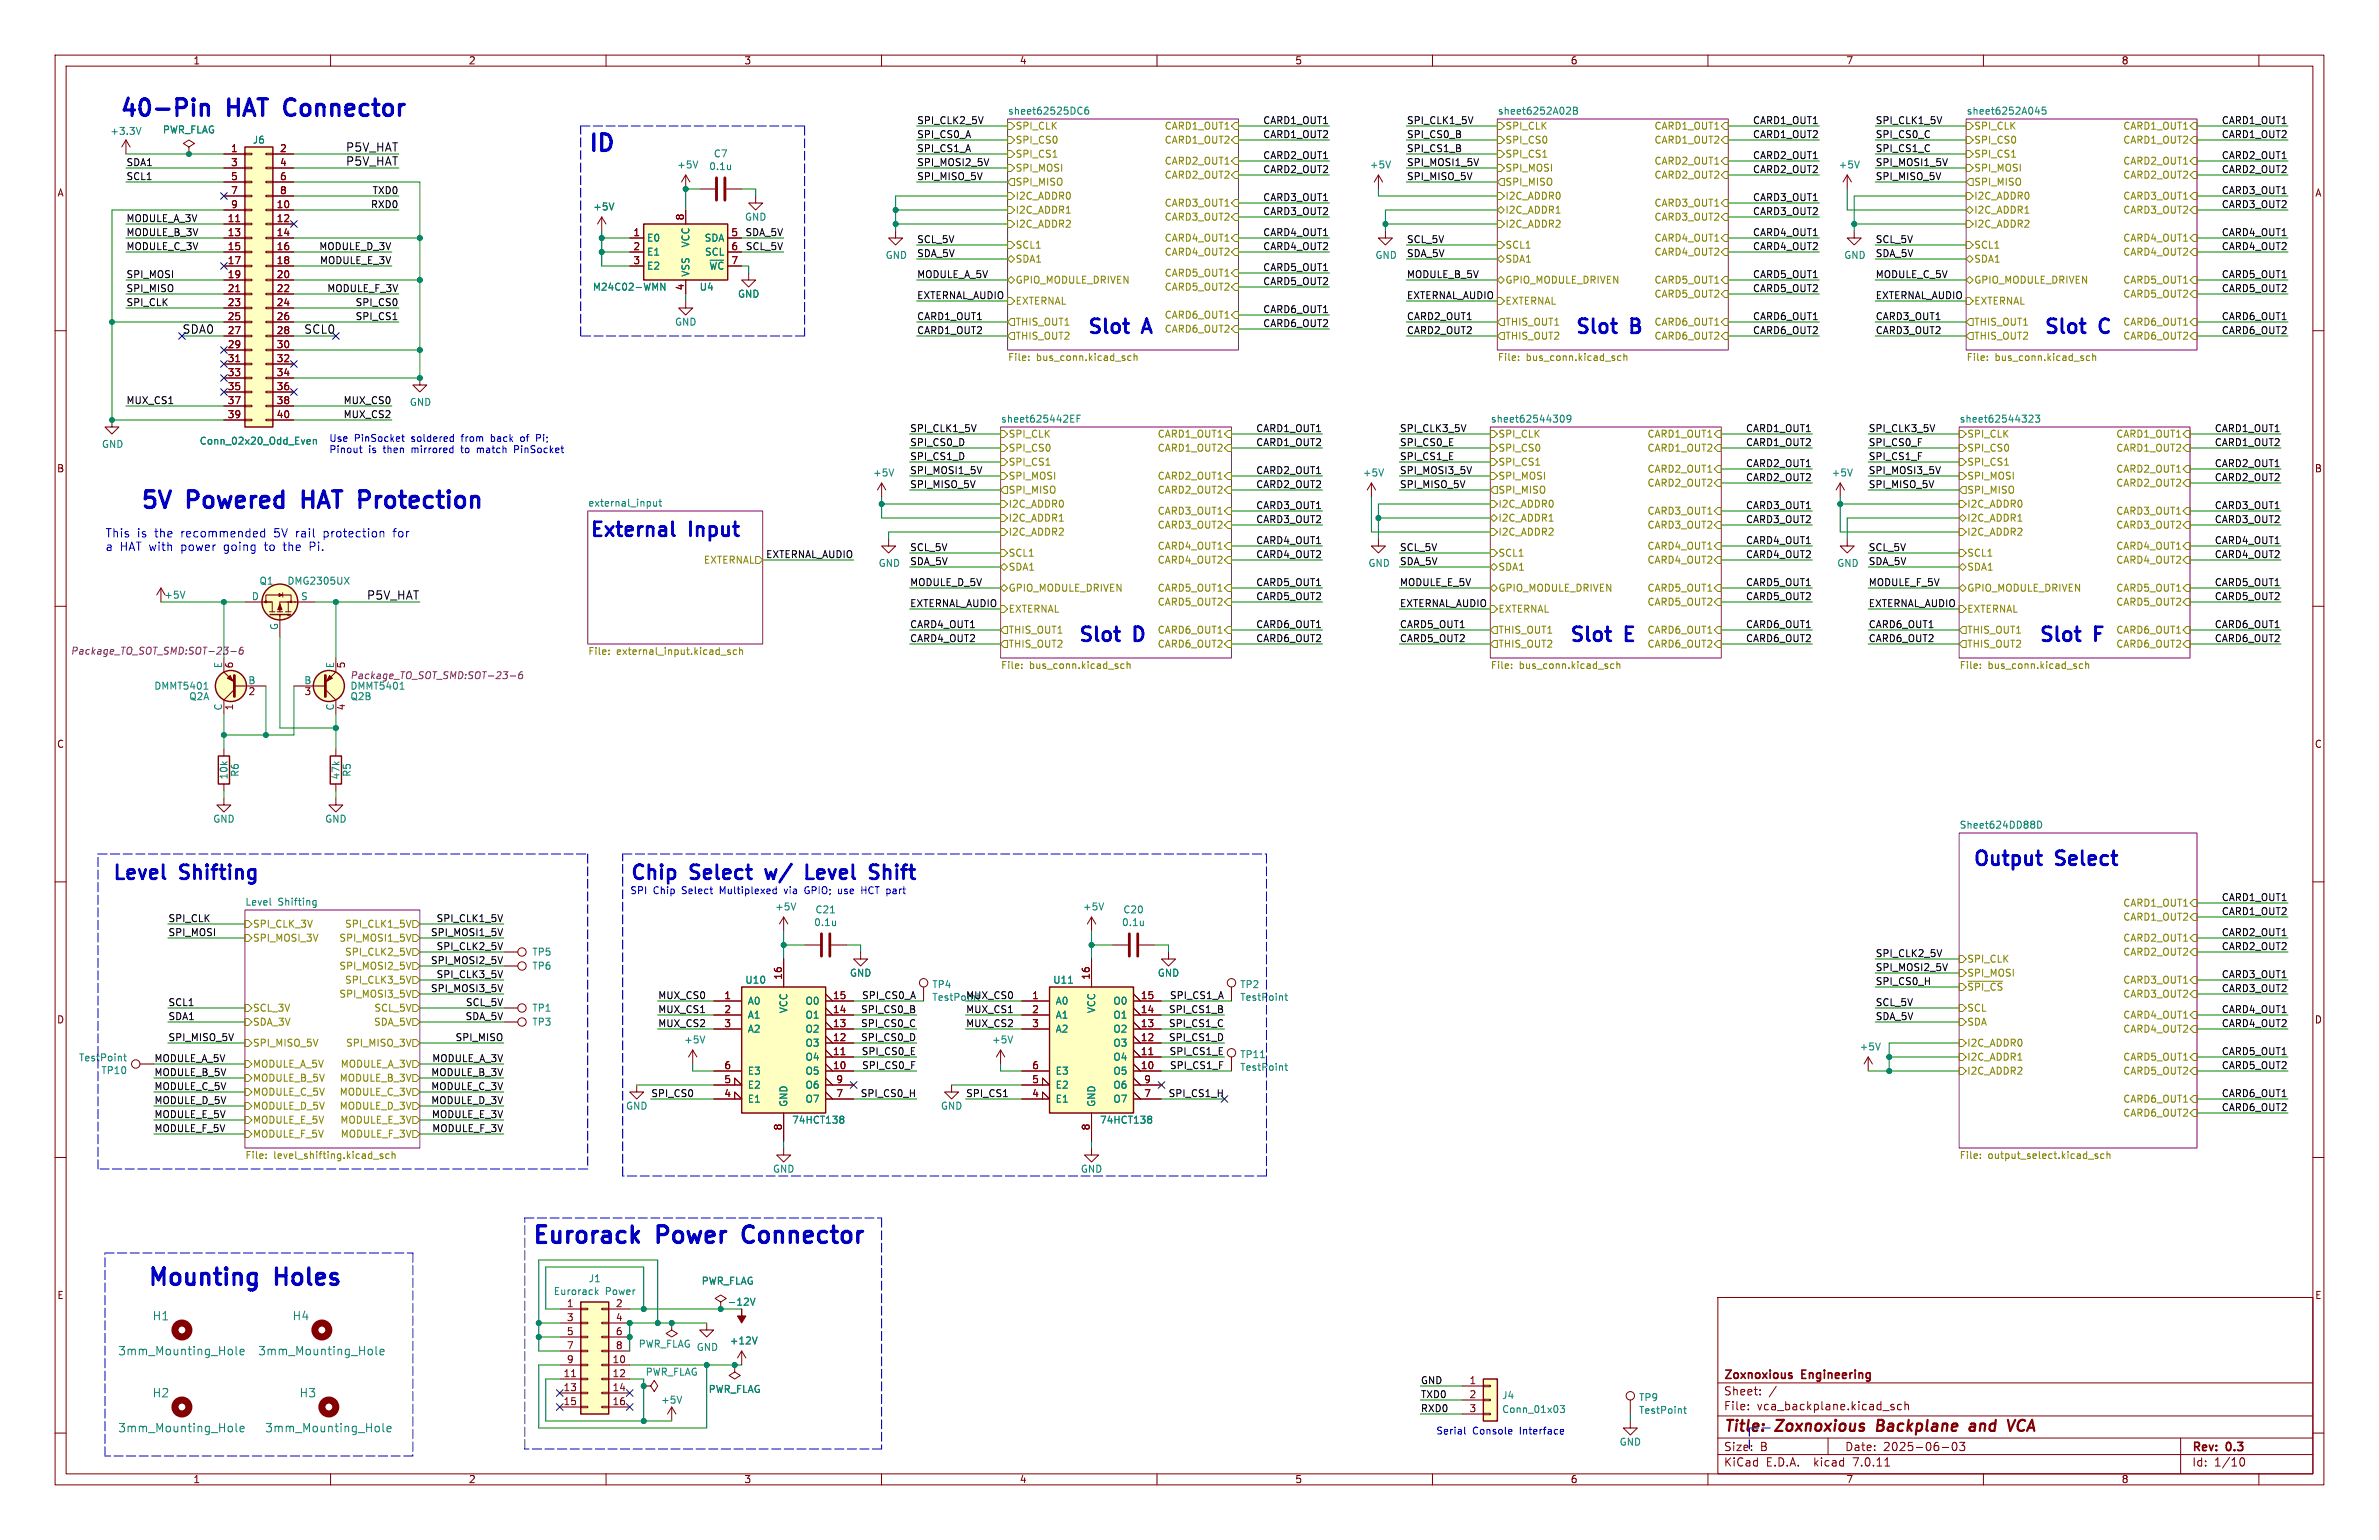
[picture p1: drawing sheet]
<svg xmlns="http://www.w3.org/2000/svg" width="432mm" height="279mm" viewBox="0 0 432 279" stroke-linecap="round" stroke-linejoin="round" font-family="sans-serif">
<defs><g id="words">
<g font-size="4.2" fill="#0000c2">
<text x="21.6" y="21.3">40-Pin</text>
<text x="41.6" y="21.3">HAT Connector</text>
<text x="106.7" y="27.7">ID</text>
<text x="25.4" y="92.5">5V</text>
<text x="34.3" y="92.5">Powered</text>
<text x="56.3" y="92.5">HAT Protection</text>
<text x="96.5" y="225.8">Eurorack</text>
<text x="119.6" y="225.8">Power</text>
<text x="136.3" y="225.8">Connector</text>
<text x="26.7" y="233.4">Mounting</text>
<text x="50.3" y="233.4">Holes</text>
</g>
<g font-size="3.5" fill="#0000c2">
<text x="196.9" y="60.7">Slot</text>
<text x="207.4" y="60.7">A</text>
<text x="285.5" y="60.7">Slot</text>
<text x="295.9" y="60.7">B</text>
<text x="370.6" y="60.7">Slot</text>
<text x="381" y="60.7">C</text>
<text x="106.6" y="97.5">External</text>
<text x="125.1" y="97.5">Input</text>
<text x="195.3" y="116.6">Slot</text>
<text x="205.7" y="116.6">D</text>
<text x="284.4" y="116.6">Slot</text>
<text x="294.9" y="116.6">E</text>
<text x="369.6" y="116.6">Slot</text>
<text x="380.1" y="116.6">F</text>
<text x="20.3" y="159.8">Level</text>
<text x="32.9" y="159.8">Shifting</text>
<text x="114.3" y="159.8">Chip</text>
<text x="125.6" y="159.8">Select</text>
<text x="140.3" y="159.8">w/</text>
<text x="148.6" y="159.8">Level</text>
<text x="161.2" y="159.8">Shift</text>
<text x="357.7" y="157.2">Output</text>
<text x="373.1" y="157.2">Select</text>
</g>
<g font-size="2.8" fill="#840000">
<text x="312.8" y="260.3">Title:</text>
<text x="322.5" y="260.3">Zoxnoxious</text>
<text x="341.5" y="260.3">Backplane</text>
<text x="359.2" y="260.3">and</text>
<text x="367" y="260.3">VCA</text>
</g>
<g font-size="2.1">
<text x="62.7" y="27.6">P5V_HAT</text>
<text x="62.7" y="30.2">P5V_HAT</text>
<text x="33" y="60.6">SDA0</text>
<text x="55.1" y="60.6">SCL0</text>
<text x="66.5" y="108.9">P5V_HAT</text>
</g>
<g font-size="2.1" fill="#0000c2">
<text x="19" y="97.6">This</text>
<text x="19" y="100.1">a</text>
<text x="21.7" y="100.1">HAT with</text>
<text x="24.9" y="97.6">is</text>
<text x="28.1" y="97.6">the</text>
<text x="33" y="97.6">recommended</text>
<text x="33" y="100.1">power</text>
<text x="40.9" y="100.1">going</text>
<text x="48.5" y="100.1">to</text>
<text x="50.1" y="97.6">5V rail</text>
<text x="52" y="100.1">the</text>
<text x="56.9" y="100.1">Pi.</text>
<text x="59.3" y="97.6">protection</text>
<text x="72.2" y="97.6">for</text>
</g>
<g font-size="2.1" fill="#008484">
<text x="27.6" y="239.8">H1</text>
<text x="53" y="239.8">H4</text>
<text x="21.4" y="246.1">3mm_Mounting_Hole</text>
<text x="46.8" y="246.1">3mm_Mounting_Hole</text>
<text x="27.6" y="253.7">H2</text>
<text x="54.3" y="253.7">H3</text>
<text x="21.4" y="260.1">3mm_Mounting_Hole</text>
<text x="48" y="260.1">3mm_Mounting_Hole</text>
</g>
<g font-size="2.1" fill="#840000">
<text x="312.8" y="250.6">Zoxnoxious</text>
<text x="327.1" y="250.6">Engineering</text>
<text x="312.8" y="256.1">File:</text>
<text x="312.8" y="253.4">Sheet:</text>
<text x="318.9" y="256.1">vca_backplane.kicad_sch</text>
<text x="312.8" y="263.5">Size:</text>
<text x="319.5" y="263.5">B</text>
<text x="334.8" y="263.5">Date:</text>
<text x="341.8" y="263.5">2025-06-03</text>
<text x="397.8" y="263.7">Rev:</text>
<text x="404.2" y="263.7">0.3</text>
<text x="312.8" y="266.3">KiCad</text>
<text x="320.5" y="266.3">E.D.A.</text>
<text x="329.4" y="266.3">kicad</text>
<text x="336.6" y="266.3">7.0.11</text>
<text x="397.8" y="266.3">Id:</text>
<text x="401.9" y="266.3">1/10</text>
</g>
<g font-size="1.8" fill="#840000">
<text x="35" y="11.9">1</text>
<text x="85" y="11.9">2</text>
<text x="135" y="11.9">3</text>
<text x="185" y="11.9">4</text>
<text x="235" y="11.9">5</text>
<text x="285" y="11.9">6</text>
<text x="335" y="11.9">7</text>
<text x="385" y="11.9">8</text>
<text x="41.8" y="27.7">1</text>
<text x="50.7" y="27.7">2</text>
<text x="10.3" y="35.9">A</text>
<text x="41.8" y="30.2">3</text>
<text x="41.8" y="32.8">5</text>
<text x="41.8" y="35.3">7</text>
<text x="50.7" y="30.2">4</text>
<text x="50.7" y="32.8">6</text>
<text x="50.7" y="35.3">8</text>
<text x="420.1" y="35.9">A</text>
<text x="41.2" y="40.4">11</text>
<text x="41.8" y="37.8">9</text>
<text x="50.1" y="37.8">10</text>
<text x="50.1" y="40.4">12</text>
<text x="124.2" y="40.1" transform="rotate(-90 124.2 40.1)">8</text>
<text x="41.2" y="42.9">13</text>
<text x="41.2" y="45.5">15</text>
<text x="50.1" y="42.9">14</text>
<text x="50.1" y="45.5">16</text>
<text x="114.9" y="42.9">1</text>
<text x="114.9" y="45.5">2</text>
<text x="132.6" y="42.9">5</text>
<text x="132.6" y="45.5">6</text>
<text x="41.2" y="48">17</text>
<text x="41.2" y="50.5">19</text>
<text x="41.2" y="53.1">21</text>
<text x="50.1" y="48">18</text>
<text x="50.1" y="50.5">20</text>
<text x="50.1" y="53.1">22</text>
<text x="114.9" y="48">3</text>
<text x="124.2" y="52.8" transform="rotate(-90 124.2 52.8)">4</text>
<text x="132.6" y="48">7</text>
<text x="41.2" y="55.6">23</text>
<text x="41.2" y="58.2">25</text>
<text x="50.1" y="55.6">24</text>
<text x="50.1" y="58.2">26</text>
<text x="41.2" y="60.7">27</text>
<text x="41.2" y="63.2">29</text>
<text x="41.2" y="65.8">31</text>
<text x="50.1" y="60.7">28</text>
<text x="50.1" y="63.2">30</text>
<text x="50.1" y="65.8">32</text>
<text x="41.2" y="68.3">33</text>
<text x="41.2" y="70.9">35</text>
<text x="50.1" y="68.3">34</text>
<text x="50.1" y="70.9">36</text>
<text x="41.2" y="73.4">37</text>
<text x="41.2" y="75.9">39</text>
<text x="50.1" y="73.4">38</text>
<text x="50.1" y="75.9">40</text>
<text x="10.3" y="85.9">B</text>
<text x="420.1" y="85.9">B</text>
<text x="42.6" y="121.4" transform="rotate(-90 42.6 121.4)">6</text>
<text x="62.9" y="121.4" transform="rotate(-90 62.9 121.4)">5</text>
<text x="42.6" y="129" transform="rotate(-90 42.6 129)">1</text>
<text x="45" y="126.4">2</text>
<text x="55.2" y="126.4">3</text>
<text x="62.9" y="129" transform="rotate(-90 62.9 129)">4</text>
<text x="10.3" y="135.9">C</text>
<text x="420.1" y="135.9">C</text>
<text x="142" y="177.8" transform="rotate(-90 142 177.8)">16</text>
<text x="197.9" y="177.8" transform="rotate(-90 197.9 177.8)">16</text>
<text x="10.3" y="185.9">D</text>
<text x="131.4" y="181.4">1</text>
<text x="131.4" y="183.9">2</text>
<text x="151.1" y="183.9">14</text>
<text x="151.1" y="181.4">15</text>
<text x="187.3" y="181.4">1</text>
<text x="187.3" y="183.9">2</text>
<text x="207" y="183.9">14</text>
<text x="207" y="181.4">15</text>
<text x="420.1" y="185.9">D</text>
<text x="131.4" y="186.4">3</text>
<text x="151.1" y="191.5">11</text>
<text x="151.1" y="189">12</text>
<text x="151.1" y="186.4">13</text>
<text x="187.3" y="186.4">3</text>
<text x="207" y="191.5">11</text>
<text x="207" y="189">12</text>
<text x="207" y="186.4">13</text>
<text x="131.4" y="196.6">5</text>
<text x="131.4" y="194.1">6</text>
<text x="151.1" y="194.1">10</text>
<text x="151.7" y="196.6">9</text>
<text x="187.3" y="196.6">5</text>
<text x="187.3" y="194.1">6</text>
<text x="207" y="194.1">10</text>
<text x="207.6" y="196.6">9</text>
<text x="131.4" y="199.1">4</text>
<text x="151.7" y="199.1">7</text>
<text x="187.3" y="199.1">4</text>
<text x="207.6" y="199.1">7</text>
<text x="142" y="205.2" transform="rotate(-90 142 205.2)">8</text>
<text x="197.9" y="205.2" transform="rotate(-90 197.9 205.2)">8</text>
<text x="10.3" y="235.9">E</text>
<text x="102.8" y="237.2">1</text>
<text x="102.8" y="239.8">3</text>
<text x="111.7" y="237.2">2</text>
<text x="111.7" y="239.8">4</text>
<text x="420.1" y="235.9">E</text>
<text x="102.8" y="242.3">5</text>
<text x="102.8" y="244.9">7</text>
<text x="111.7" y="242.3">6</text>
<text x="111.7" y="244.9">8</text>
<text x="102.2" y="249.9">11</text>
<text x="102.8" y="247.4">9</text>
<text x="111.1" y="247.4">10</text>
<text x="111.1" y="249.9">12</text>
<text x="266.6" y="251.2">1</text>
<text x="102.2" y="252.5">13</text>
<text x="102.2" y="255">15</text>
<text x="111.1" y="252.5">14</text>
<text x="111.1" y="255">16</text>
<text x="266.6" y="253.7">2</text>
<text x="266.6" y="256.3">3</text>
<text x="35" y="269.3">1</text>
<text x="85" y="269.3">2</text>
<text x="135" y="269.3">3</text>
<text x="185" y="269.3">4</text>
<text x="235" y="269.3">5</text>
<text x="285" y="269.3">6</text>
<text x="335" y="269.3">7</text>
<text x="385" y="269.3">8</text>
</g>
<g font-size="1.8">
<text x="166.4" y="22.6">SPI_CLK2_5V</text>
<text x="229.2" y="22.6">CARD1_OUT1</text>
<text x="255.3" y="22.6">SPI_CLK1_5V</text>
<text x="318.1" y="22.6">CARD1_OUT1</text>
<text x="340.4" y="22.6">SPI_CLK1_5V</text>
<text x="403.2" y="22.6">CARD1_OUT1</text>
<text x="166.4" y="27.7">SPI_CS1_A</text>
<text x="166.4" y="25.1">SPI_CS0_A</text>
<text x="229.2" y="28.9">CARD2_OUT1</text>
<text x="229.2" y="25.1">CARD1_OUT2</text>
<text x="255.3" y="25.1">SPI_CS0_B</text>
<text x="255.3" y="27.7">SPI_CS1_B</text>
<text x="318.1" y="28.9">CARD2_OUT1</text>
<text x="318.1" y="25.1">CARD1_OUT2</text>
<text x="340.4" y="27.7">SPI_CS1_C</text>
<text x="340.4" y="25.1">SPI_CS0_C</text>
<text x="403.2" y="28.9">CARD2_OUT1</text>
<text x="403.2" y="25.1">CARD1_OUT2</text>
<text x="22.9" y="30.2">SDA1</text>
<text x="22.9" y="32.8">SCL1</text>
<text x="67.5" y="35.3">TXD0</text>
<text x="166.4" y="32.8">SPI_MISO_5V</text>
<text x="166.4" y="30.2">SPI_MOSI2_5V</text>
<text x="229.2" y="31.5">CARD2_OUT2</text>
<text x="255.3" y="32.8">SPI_MISO_5V</text>
<text x="255.3" y="30.2">SPI_MOSI1_5V</text>
<text x="318.1" y="31.5">CARD2_OUT2</text>
<text x="340.4" y="32.8">SPI_MISO_5V</text>
<text x="340.4" y="30.2">SPI_MOSI1_5V</text>
<text x="403.2" y="35.3">CARD3_OUT1</text>
<text x="403.2" y="31.5">CARD2_OUT2</text>
<text x="22.9" y="40.4">MODULE_A_3V</text>
<text x="67.2" y="37.8">RXD0</text>
<text x="229.2" y="39.1">CARD3_OUT2</text>
<text x="229.2" y="36.6">CARD3_OUT1</text>
<text x="318.1" y="39.1">CARD3_OUT2</text>
<text x="318.1" y="36.6">CARD3_OUT1</text>
<text x="403.2" y="37.8">CARD3_OUT2</text>
<text x="22.9" y="42.9">MODULE_B_3V</text>
<text x="22.9" y="45.5">MODULE_C_3V</text>
<text x="57.9" y="45.5">MODULE_D_3V</text>
<text x="58" y="48">MODULE_E_3V</text>
<text x="135.2" y="42.9">SDA_5V</text>
<text x="135.3" y="45.5">SCL_5V</text>
<text x="166.4" y="44.2">SCL_5V</text>
<text x="166.4" y="46.7">SDA_5V</text>
<text x="229.2" y="42.9">CARD4_OUT1</text>
<text x="229.2" y="45.5">CARD4_OUT2</text>
<text x="255.3" y="44.2">SCL_5V</text>
<text x="255.3" y="46.7">SDA_5V</text>
<text x="318.1" y="42.9">CARD4_OUT1</text>
<text x="318.1" y="45.5">CARD4_OUT2</text>
<text x="340.4" y="46.7">SDA_5V</text>
<text x="340.4" y="44.2">SCL_5V</text>
<text x="403.2" y="42.9">CARD4_OUT1</text>
<text x="403.2" y="45.5">CARD4_OUT2</text>
<text x="22.9" y="53.1">SPI_MISO</text>
<text x="22.9" y="50.5">SPI_MOSI</text>
<text x="59.3" y="53.1">MODULE_F_3V</text>
<text x="166.4" y="50.5">MODULE_A_5V</text>
<text x="229.2" y="51.8">CARD5_OUT2</text>
<text x="229.2" y="49.3">CARD5_OUT1</text>
<text x="255.3" y="50.5">MODULE_B_5V</text>
<text x="318.1" y="53.1">CARD5_OUT2</text>
<text x="318.1" y="50.5">CARD5_OUT1</text>
<text x="340.4" y="50.5">MODULE_C_5V</text>
<text x="403.2" y="53.1">CARD5_OUT2</text>
<text x="403.2" y="50.5">CARD5_OUT1</text>
<text x="22.9" y="55.6">SPI_CLK</text>
<text x="64.4" y="55.6">SPI_CS0</text>
<text x="64.4" y="58.2">SPI_CS1</text>
<text x="166.4" y="58.2">CARD1_OUT1</text>
<text x="166.4" y="54.3">EXTERNAL_AUDIO</text>
<text x="229.2" y="56.9">CARD6_OUT1</text>
<text x="229.2" y="59.4">CARD6_OUT2</text>
<text x="255.3" y="58.2">CARD2_OUT1</text>
<text x="255.3" y="54.3">EXTERNAL_AUDIO</text>
<text x="318.1" y="58.2">CARD6_OUT1</text>
<text x="340.4" y="54.3">EXTERNAL_AUDIO</text>
<text x="340.4" y="58.2">CARD3_OUT1</text>
<text x="403.2" y="58.2">CARD6_OUT1</text>
<text x="166.4" y="60.7">CARD1_OUT2</text>
<text x="255.3" y="60.7">CARD2_OUT2</text>
<text x="318.1" y="60.7">CARD6_OUT2</text>
<text x="340.4" y="60.7">CARD3_OUT2</text>
<text x="403.2" y="60.7">CARD6_OUT2</text>
<text x="22.9" y="73.4">MUX_CS1</text>
<text x="62.3" y="73.4">MUX_CS0</text>
<text x="62.3" y="75.9">MUX_CS2</text>
<text x="165.1" y="83.6">SPI_CS1_D</text>
<text x="165.1" y="81">SPI_CS0_D</text>
<text x="165.1" y="78.5">SPI_CLK1_5V</text>
<text x="227.9" y="81">CARD1_OUT2</text>
<text x="227.9" y="78.5">CARD1_OUT1</text>
<text x="254" y="78.5">SPI_CLK3_5V</text>
<text x="254" y="81">SPI_CS0_E</text>
<text x="254" y="83.6">SPI_CS1_E</text>
<text x="316.8" y="78.5">CARD1_OUT1</text>
<text x="316.8" y="81">CARD1_OUT2</text>
<text x="339.1" y="81">SPI_CS0_F</text>
<text x="339.1" y="78.5">SPI_CLK3_5V</text>
<text x="339.1" y="83.6">SPI_CS1_F</text>
<text x="401.9" y="78.5">CARD1_OUT1</text>
<text x="401.9" y="81">CARD1_OUT2</text>
<text x="165.1" y="88.6">SPI_MISO_5V</text>
<text x="165.1" y="86.1">SPI_MOSI1_5V</text>
<text x="227.9" y="88.6">CARD2_OUT2</text>
<text x="227.9" y="86.1">CARD2_OUT1</text>
<text x="254" y="88.6">SPI_MISO_5V</text>
<text x="254" y="86.1">SPI_MOSI3_5V</text>
<text x="316.8" y="84.8">CARD2_OUT1</text>
<text x="316.8" y="87.4">CARD2_OUT2</text>
<text x="339.1" y="88.6">SPI_MISO_5V</text>
<text x="339.1" y="86.1">SPI_MOSI3_5V</text>
<text x="401.9" y="84.8">CARD2_OUT1</text>
<text x="401.9" y="87.4">CARD2_OUT2</text>
<text x="227.9" y="92.4">CARD3_OUT1</text>
<text x="227.9" y="95">CARD3_OUT2</text>
<text x="316.8" y="92.4">CARD3_OUT1</text>
<text x="316.8" y="95">CARD3_OUT2</text>
<text x="401.9" y="95">CARD3_OUT2</text>
<text x="401.9" y="92.4">CARD3_OUT1</text>
<text x="139" y="101.3">EXTERNAL_AUDIO</text>
<text x="165.1" y="100.1">SCL_5V</text>
<text x="227.9" y="101.3">CARD4_OUT2</text>
<text x="227.9" y="98.8">CARD4_OUT1</text>
<text x="254" y="100.1">SCL_5V</text>
<text x="316.8" y="98.8">CARD4_OUT1</text>
<text x="316.8" y="101.3">CARD4_OUT2</text>
<text x="339.1" y="100.1">SCL_5V</text>
<text x="401.9" y="101.3">CARD4_OUT2</text>
<text x="401.9" y="98.8">CARD4_OUT1</text>
<text x="165.1" y="102.6">SDA_5V</text>
<text x="165.1" y="106.4">MODULE_D_5V</text>
<text x="227.9" y="106.4">CARD5_OUT1</text>
<text x="254" y="102.6">SDA_5V</text>
<text x="254" y="106.4">MODULE_E_5V</text>
<text x="316.8" y="106.4">CARD5_OUT1</text>
<text x="339.1" y="102.6">SDA_5V</text>
<text x="339.1" y="106.4">MODULE_F_5V</text>
<text x="401.9" y="106.4">CARD5_OUT1</text>
<text x="165.1" y="110.2">EXTERNAL_AUDIO</text>
<text x="227.9" y="109">CARD5_OUT2</text>
<text x="254" y="110.2">EXTERNAL_AUDIO</text>
<text x="316.8" y="109">CARD5_OUT2</text>
<text x="339.1" y="110.2">EXTERNAL_AUDIO</text>
<text x="401.9" y="109">CARD5_OUT2</text>
<text x="165.1" y="116.6">CARD4_OUT2</text>
<text x="165.1" y="114">CARD4_OUT1</text>
<text x="227.9" y="116.6">CARD6_OUT2</text>
<text x="227.9" y="114">CARD6_OUT1</text>
<text x="254" y="114">CARD5_OUT1</text>
<text x="254" y="116.6">CARD5_OUT2</text>
<text x="316.8" y="116.6">CARD6_OUT2</text>
<text x="316.8" y="114">CARD6_OUT1</text>
<text x="339.1" y="114">CARD6_OUT1</text>
<text x="339.1" y="116.6">CARD6_OUT2</text>
<text x="401.9" y="114">CARD6_OUT1</text>
<text x="401.9" y="116.6">CARD6_OUT2</text>
<text x="30.5" y="167.4">SPI_CLK</text>
<text x="79.1" y="167.4">SPI_CLK1_5V</text>
<text x="403.2" y="163.6">CARD1_OUT1</text>
<text x="403.2" y="166.1">CARD1_OUT2</text>
<text x="30.5" y="169.9">SPI_MOSI</text>
<text x="78.1" y="169.9">SPI_MOSI1_5V</text>
<text x="79.1" y="172.5">SPI_CLK2_5V</text>
<text x="340.4" y="173.7">SPI_CLK2_5V</text>
<text x="403.2" y="169.9">CARD2_OUT1</text>
<text x="403.2" y="172.5">CARD2_OUT2</text>
<text x="78.1" y="175">SPI_MOSI2_5V</text>
<text x="79.1" y="177.5">SPI_CLK3_5V</text>
<text x="340.4" y="178.8">SPI_CS0_H</text>
<text x="340.4" y="176.3">SPI_MOSI2_5V</text>
<text x="403.2" y="177.5">CARD3_OUT1</text>
<text x="30.5" y="182.6">SCL1</text>
<text x="30.5" y="185.2">SDA1</text>
<text x="78.1" y="180.1">SPI_MOSI3_5V</text>
<text x="84.4" y="185.2">SDA_5V</text>
<text x="84.5" y="182.6">SCL_5V</text>
<text x="119.4" y="183.9">MUX_CS1</text>
<text x="119.4" y="181.3">MUX_CS0</text>
<text x="156.2" y="183.9">SPI_CS0_B</text>
<text x="156.4" y="181.3">SPI_CS0_A</text>
<text x="169.1" y="181.8">TestPoint</text>
<text x="175.3" y="181.3">MUX_CS0</text>
<text x="175.3" y="183.9">MUX_CS1</text>
<text x="212.1" y="183.9">SPI_CS1_B</text>
<text x="212.2" y="181.3">SPI_CS1_A</text>
<text x="340.4" y="185.2">SDA_5V</text>
<text x="340.4" y="182.6">SCL_5V</text>
<text x="403.2" y="183.9">CARD4_OUT1</text>
<text x="403.2" y="180.1">CARD3_OUT2</text>
<text x="30.5" y="189">SPI_MISO_5V</text>
<text x="82.6" y="189">SPI_MISO</text>
<text x="119.4" y="186.4">MUX_CS2</text>
<text x="156.2" y="186.4">SPI_CS0_C</text>
<text x="156.2" y="189">SPI_CS0_D</text>
<text x="156.3" y="191.5">SPI_CS0_E</text>
<text x="175.3" y="186.4">MUX_CS2</text>
<text x="212.1" y="186.4">SPI_CS1_C</text>
<text x="212.1" y="189">SPI_CS1_D</text>
<text x="212.2" y="191.5">SPI_CS1_E</text>
<text x="403.2" y="191.5">CARD5_OUT1</text>
<text x="403.2" y="186.4">CARD4_OUT2</text>
<text x="27.9" y="195.3">MODULE_B_5V</text>
<text x="27.9" y="192.8">MODULE_A_5V</text>
<text x="27.9" y="197.9">MODULE_C_5V</text>
<text x="78.2" y="195.3">MODULE_B_3V</text>
<text x="78.2" y="197.9">MODULE_C_3V</text>
<text x="78.4" y="192.8">MODULE_A_3V</text>
<text x="156.4" y="194">SPI_CS0_F</text>
<text x="212.2" y="194">SPI_CS1_F</text>
<text x="403.2" y="194">CARD5_OUT2</text>
<text x="27.9" y="202.9">MODULE_E_5V</text>
<text x="27.9" y="200.4">MODULE_D_5V</text>
<text x="78.2" y="200.4">MODULE_D_3V</text>
<text x="78.3" y="202.9">MODULE_E_3V</text>
<text x="118.1" y="199.1">SPI_CS0</text>
<text x="156.1" y="199.1">SPI_CS0_H</text>
<text x="175.3" y="199.1">SPI_CS1</text>
<text x="212" y="199.1">SPI_CS1_H</text>
<text x="403.2" y="201.7">CARD6_OUT2</text>
<text x="403.2" y="199.1">CARD6_OUT1</text>
<text x="27.9" y="205.5">MODULE_F_5V</text>
<text x="78.4" y="205.5">MODULE_F_3V</text>
<text x="257.8" y="251.2">GND</text>
<text x="257.8" y="253.7">TXD0</text>
<text x="257.8" y="256.3">RXD0</text>
</g>
<g font-size="1.8" fill="#008484">
<text x="182.9" y="20.9">sheet62525DC6</text>
<text x="271.8" y="20.9">sheet6252A02B</text>
<text x="356.9" y="20.9">sheet6252A045</text>
<text x="19.9" y="24.7">+3.3V</text>
<text x="29.5" y="24.4">PWR_FLAG</text>
<text x="45.8" y="26.3">J6</text>
<text x="129.5" y="28.8">C7</text>
<text x="122.8" y="30.8">+5V</text>
<text x="128.6" y="31.1">0.1u</text>
<text x="248.5" y="30.8">+5V</text>
<text x="333.6" y="30.8">+5V</text>
<text x="107.6" y="38.4">+5V</text>
<text x="135.1" y="40.2">GND</text>
<text x="117.3" y="44">E0</text>
<text x="117.3" y="46.6">E1</text>
<text x="125.3" y="45" transform="rotate(-90 125.3 45)">VCC</text>
<text x="127.8" y="44">SDA</text>
<text x="127.9" y="46.6">SCL</text>
<text x="160.7" y="47.2">GND</text>
<text x="249.6" y="47.2">GND</text>
<text x="334.6" y="47.2">GND</text>
<text x="107.5" y="52.9">M24C02-WMN</text>
<text x="117.3" y="49.1">E2</text>
<text x="125.3" y="50.3" transform="rotate(-90 125.3 50.3)">VSS</text>
<text x="126.9" y="52.9">U4</text>
<text x="128.6" y="49.1">~{WC}</text>
<text x="122.4" y="59.3">GND</text>
<text x="133.9" y="54.2">GND</text>
<text x="74.3" y="73.8">GND</text>
<text x="181.6" y="76.8">sheet625442EF</text>
<text x="270.5" y="76.8">sheet62544309</text>
<text x="355.6" y="76.8">sheet62544323</text>
<text x="18.4" y="81.5">GND</text>
<text x="36.2" y="80.9">Conn_02x20_Odd_Even</text>
<text x="158.4" y="86.6">+5V</text>
<text x="247.3" y="86.6">+5V</text>
<text x="332.4" y="86.6">+5V</text>
<text x="106.7" y="92">external_input</text>
<text x="47" y="106.3">Q1</text>
<text x="52.1" y="106.3">DMG2305UX</text>
<text x="159.4" y="103">GND</text>
<text x="248.3" y="103">GND</text>
<text x="333.4" y="103">GND</text>
<text x="29.7" y="108.8">+5V</text>
<text x="45.6" y="109">D</text>
<text x="54.5" y="109">S</text>
<text x="50.5" y="114.4" transform="rotate(-90 50.5 114.4)">G</text>
<text x="27.9" y="125.3">DMMT5401</text>
<text x="40.4" y="121.3" transform="rotate(-90 40.4 121.3)">E</text>
<text x="45" y="124.2">B</text>
<text x="55.1" y="124.2">B</text>
<text x="60.7" y="121.3" transform="rotate(-90 60.7 121.3)">E</text>
<text x="34.3" y="127.2">Q2A</text>
<text x="40.4" y="129" transform="rotate(-90 40.4 129)">C</text>
<text x="60.7" y="129" transform="rotate(-90 60.7 129)">C</text>
<text x="63.5" y="127.2">Q2B</text>
<text x="41.5" y="141.5" transform="rotate(-90 41.5 141.5)">10k</text>
<text x="43.5" y="141" transform="rotate(-90 43.5 141)">R6</text>
<text x="61.8" y="141.5" transform="rotate(-90 61.8 141.5)">47k</text>
<text x="63.9" y="141" transform="rotate(-90 63.9 141)">R5</text>
<text x="38.6" y="149.5">GND</text>
<text x="58.9" y="149.5">GND</text>
<text x="355.6" y="150.4">Sheet624DD88D</text>
<text x="44.4" y="164.4">Level</text>
<text x="50.5" y="164.4">Shifting</text>
<text x="140.6" y="165.4">+5V</text>
<text x="147.9" y="165.9">C21</text>
<text x="196.5" y="165.4">+5V</text>
<text x="203.8" y="165.9">C20</text>
<text x="96.5" y="173.6">TP5</text>
<text x="147.7" y="168.2">0.1u</text>
<text x="203.6" y="168.2">0.1u</text>
<text x="96.5" y="176.1">TP6</text>
<text x="135.2" y="178.7">U10</text>
<text x="154.2" y="177.4">GND</text>
<text x="169.1" y="179.5">TP4</text>
<text x="191.1" y="178.7">U11</text>
<text x="210.1" y="177.4">GND</text>
<text x="225" y="179.5">TP2</text>
<text x="96.5" y="183.7">TP1</text>
<text x="135.6" y="182.5">A0</text>
<text x="135.6" y="185">A1</text>
<text x="143.1" y="183.9" transform="rotate(-90 143.1 183.9)">VCC</text>
<text x="146.1" y="185">O1</text>
<text x="146.1" y="182.5">O0</text>
<text x="191.5" y="182.5">A0</text>
<text x="191.5" y="185">A1</text>
<text x="199" y="183.9" transform="rotate(-90 199 183.9)">VCC</text>
<text x="202" y="185">O1</text>
<text x="202" y="182.5">O0</text>
<text x="225" y="181.8">TestPoint</text>
<text x="96.5" y="186.3">TP3</text>
<text x="124.1" y="189.5">+5V</text>
<text x="135.6" y="187.6">A2</text>
<text x="146.1" y="190.1">O3</text>
<text x="146.1" y="187.6">O2</text>
<text x="180" y="189.5">+5V</text>
<text x="191.5" y="187.6">A2</text>
<text x="202" y="190.1">O3</text>
<text x="202" y="187.6">O2</text>
<text x="337.4" y="190.8">+5V</text>
<text x="14.2" y="192.8">TestPoint</text>
<text x="18.3" y="195.1">TP10</text>
<text x="135.6" y="197.7">E2</text>
<text x="135.6" y="195.2">E3</text>
<text x="146.1" y="195.2">O5</text>
<text x="146.1" y="192.6">O4</text>
<text x="146.1" y="197.7">O6</text>
<text x="191.5" y="197.7">E2</text>
<text x="191.5" y="195.2">E3</text>
<text x="202" y="195.2">O5</text>
<text x="202" y="192.6">O4</text>
<text x="202" y="197.7">O6</text>
<text x="225" y="194.5">TestPoint</text>
<text x="225" y="192.2">TP11</text>
<text x="113.5" y="201.5">GND</text>
<text x="135.6" y="200.3">E1</text>
<text x="143.1" y="200.9" transform="rotate(-90 143.1 200.9)">GND</text>
<text x="146.1" y="200.3">O7</text>
<text x="170.7" y="201.5">GND</text>
<text x="191.5" y="200.3">E1</text>
<text x="199" y="200.9" transform="rotate(-90 199 200.9)">GND</text>
<text x="202" y="200.3">O7</text>
<text x="143.7" y="204.1">74HCT138</text>
<text x="199.6" y="204.1">74HCT138</text>
<text x="140.2" y="213">GND</text>
<text x="196.1" y="213">GND</text>
<text x="106.8" y="232.8">J1</text>
<text x="127.3" y="233.3">PWR_FLAG</text>
<text x="100.4" y="235.2">Eurorack</text>
<text x="109.9" y="235.2">Power</text>
<text x="132" y="237.1">-12V</text>
<text x="115.8" y="244.7">PWR_FLAG</text>
<text x="126.4" y="245.3">GND</text>
<text x="132.4" y="244.1">+12V</text>
<text x="117.1" y="249.8">PWR_FLAG</text>
<text x="119.9" y="254.9">+5V</text>
<text x="128.5" y="252.9">PWR_FLAG</text>
<text x="272.6" y="254">J4</text>
<text x="272.6" y="256.6">Conn_01x03</text>
<text x="297.4" y="254.4">TP9</text>
<text x="297.4" y="256.7">TestPoint</text>
<text x="293.9" y="262.5">GND</text>
</g>
<g font-size="1.8" fill="#848400">
<text x="184.3" y="23.7">SPI_CLK</text>
<text x="211.3" y="23.7">CARD1_OUT1</text>
<text x="273.2" y="23.7">SPI_CLK</text>
<text x="300.2" y="23.7">CARD1_OUT1</text>
<text x="358.2" y="23.7">SPI_CLK</text>
<text x="385.3" y="23.7">CARD1_OUT1</text>
<text x="184.3" y="26.3">SPI_CS0</text>
<text x="184.3" y="28.8">SPI_CS1</text>
<text x="211.3" y="26.3">CARD1_OUT2</text>
<text x="273.2" y="26.3">SPI_CS0</text>
<text x="273.2" y="28.8">SPI_CS1</text>
<text x="300.2" y="26.3">CARD1_OUT2</text>
<text x="358.2" y="26.3">SPI_CS0</text>
<text x="358.2" y="28.8">SPI_CS1</text>
<text x="385.3" y="26.3">CARD1_OUT2</text>
<text x="184.3" y="33.9">SPI_MISO</text>
<text x="184.3" y="31.3">SPI_MOSI</text>
<text x="211.3" y="30.1">CARD2_OUT1</text>
<text x="211.3" y="32.6">CARD2_OUT2</text>
<text x="273.2" y="33.9">SPI_MISO</text>
<text x="273.2" y="31.3">SPI_MOSI</text>
<text x="300.2" y="30.1">CARD2_OUT1</text>
<text x="300.2" y="32.6">CARD2_OUT2</text>
<text x="358.2" y="33.9">SPI_MISO</text>
<text x="358.2" y="31.3">SPI_MOSI</text>
<text x="385.3" y="30.1">CARD2_OUT1</text>
<text x="385.3" y="32.6">CARD2_OUT2</text>
<text x="184.3" y="39">I2C_ADDR1</text>
<text x="184.3" y="36.4">I2C_ADDR0</text>
<text x="184.3" y="41.5">I2C_ADDR2</text>
<text x="211.3" y="37.7">CARD3_OUT1</text>
<text x="211.3" y="40.2">CARD3_OUT2</text>
<text x="273.2" y="39">I2C_ADDR1</text>
<text x="273.2" y="36.4">I2C_ADDR0</text>
<text x="273.2" y="41.5">I2C_ADDR2</text>
<text x="300.2" y="37.7">CARD3_OUT1</text>
<text x="300.2" y="40.2">CARD3_OUT2</text>
<text x="358.2" y="39">I2C_ADDR1</text>
<text x="358.2" y="36.4">I2C_ADDR0</text>
<text x="358.2" y="41.5">I2C_ADDR2</text>
<text x="385.3" y="36.4">CARD3_OUT1</text>
<text x="385.3" y="39">CARD3_OUT2</text>
<text x="184.3" y="47.9">SDA1</text>
<text x="184.3" y="45.3">SCL1</text>
<text x="211.3" y="46.6">CARD4_OUT2</text>
<text x="211.3" y="44">CARD4_OUT1</text>
<text x="273.2" y="47.9">SDA1</text>
<text x="273.2" y="45.3">SCL1</text>
<text x="300.2" y="46.6">CARD4_OUT2</text>
<text x="300.2" y="44">CARD4_OUT1</text>
<text x="358.2" y="47.9">SDA1</text>
<text x="358.2" y="45.3">SCL1</text>
<text x="385.3" y="46.6">CARD4_OUT2</text>
<text x="385.3" y="44">CARD4_OUT1</text>
<text x="184.3" y="51.7">GPIO_MODULE_DRIVEN</text>
<text x="211.3" y="52.9">CARD5_OUT2</text>
<text x="211.3" y="50.4">CARD5_OUT1</text>
<text x="273.2" y="51.7">GPIO_MODULE_DRIVEN</text>
<text x="300.2" y="51.7">CARD5_OUT1</text>
<text x="358.2" y="51.7">GPIO_MODULE_DRIVEN</text>
<text x="385.3" y="51.7">CARD5_OUT1</text>
<text x="184.3" y="59.3">THIS_OUT1</text>
<text x="184.3" y="55.5">EXTERNAL</text>
<text x="211.3" y="58">CARD6_OUT1</text>
<text x="273.2" y="59.3">THIS_OUT1</text>
<text x="273.2" y="55.5">EXTERNAL</text>
<text x="300.2" y="54.2">CARD5_OUT2</text>
<text x="300.2" y="59.3">CARD6_OUT1</text>
<text x="358.2" y="59.3">THIS_OUT1</text>
<text x="358.2" y="55.5">EXTERNAL</text>
<text x="385.3" y="54.2">CARD5_OUT2</text>
<text x="385.3" y="59.3">CARD6_OUT1</text>
<text x="182.9" y="65.8">File:</text>
<text x="184.3" y="61.8">THIS_OUT2</text>
<text x="188.1" y="65.8">bus_conn.kicad_sch</text>
<text x="211.3" y="60.6">CARD6_OUT2</text>
<text x="271.8" y="65.8">File:</text>
<text x="273.2" y="61.8">THIS_OUT2</text>
<text x="277" y="65.8">bus_conn.kicad_sch</text>
<text x="300.2" y="61.8">CARD6_OUT2</text>
<text x="356.9" y="65.8">File:</text>
<text x="358.2" y="61.8">THIS_OUT2</text>
<text x="362.1" y="65.8">bus_conn.kicad_sch</text>
<text x="385.3" y="61.8">CARD6_OUT2</text>
<text x="183" y="79.6">SPI_CLK</text>
<text x="183" y="82.1">SPI_CS0</text>
<text x="210" y="79.6">CARD1_OUT1</text>
<text x="210" y="82.1">CARD1_OUT2</text>
<text x="271.9" y="79.6">SPI_CLK</text>
<text x="271.9" y="82.1">SPI_CS0</text>
<text x="298.9" y="79.6">CARD1_OUT1</text>
<text x="298.9" y="82.1">CARD1_OUT2</text>
<text x="357" y="79.6">SPI_CLK</text>
<text x="357" y="82.1">SPI_CS0</text>
<text x="384" y="79.6">CARD1_OUT1</text>
<text x="384" y="82.1">CARD1_OUT2</text>
<text x="183" y="89.8">SPI_MISO</text>
<text x="183" y="87.2">SPI_MOSI</text>
<text x="183" y="84.7">SPI_CS1</text>
<text x="210" y="87.2">CARD2_OUT1</text>
<text x="210" y="89.8">CARD2_OUT2</text>
<text x="271.9" y="89.8">SPI_MISO</text>
<text x="271.9" y="87.2">SPI_MOSI</text>
<text x="271.9" y="84.7">SPI_CS1</text>
<text x="298.9" y="86">CARD2_OUT1</text>
<text x="298.9" y="88.5">CARD2_OUT2</text>
<text x="357" y="89.8">SPI_MISO</text>
<text x="357" y="87.2">SPI_MOSI</text>
<text x="357" y="84.7">SPI_CS1</text>
<text x="384" y="86">CARD2_OUT1</text>
<text x="384" y="88.5">CARD2_OUT2</text>
<text x="183" y="92.3">I2C_ADDR0</text>
<text x="183" y="94.8">I2C_ADDR1</text>
<text x="210" y="93.6">CARD3_OUT1</text>
<text x="271.9" y="94.8">I2C_ADDR1</text>
<text x="271.9" y="92.3">I2C_ADDR0</text>
<text x="298.9" y="93.6">CARD3_OUT1</text>
<text x="357" y="94.8">I2C_ADDR1</text>
<text x="357" y="92.3">I2C_ADDR0</text>
<text x="384" y="93.6">CARD3_OUT1</text>
<text x="183" y="97.4">I2C_ADDR2</text>
<text x="183" y="101.2">SCL1</text>
<text x="210" y="99.9">CARD4_OUT1</text>
<text x="210" y="96.1">CARD3_OUT2</text>
<text x="271.9" y="97.4">I2C_ADDR2</text>
<text x="271.9" y="101.2">SCL1</text>
<text x="298.9" y="99.9">CARD4_OUT1</text>
<text x="298.9" y="96.1">CARD3_OUT2</text>
<text x="357" y="97.4">I2C_ADDR2</text>
<text x="357" y="101.2">SCL1</text>
<text x="384" y="99.9">CARD4_OUT1</text>
<text x="384" y="96.1">CARD3_OUT2</text>
<text x="127.7" y="102.5">EXTERNAL</text>
<text x="183" y="103.7">SDA1</text>
<text x="183" y="107.5">GPIO_MODULE_DRIVEN</text>
<text x="210" y="107.5">CARD5_OUT1</text>
<text x="210" y="102.5">CARD4_OUT2</text>
<text x="271.9" y="103.7">SDA1</text>
<text x="271.9" y="107.5">GPIO_MODULE_DRIVEN</text>
<text x="298.9" y="107.5">CARD5_OUT1</text>
<text x="298.9" y="102.5">CARD4_OUT2</text>
<text x="357" y="103.7">SDA1</text>
<text x="357" y="107.5">GPIO_MODULE_DRIVEN</text>
<text x="384" y="107.5">CARD5_OUT1</text>
<text x="384" y="102.5">CARD4_OUT2</text>
<text x="183" y="111.4">EXTERNAL</text>
<text x="210" y="110.1">CARD5_OUT2</text>
<text x="271.9" y="111.4">EXTERNAL</text>
<text x="298.9" y="110.1">CARD5_OUT2</text>
<text x="357" y="111.4">EXTERNAL</text>
<text x="384" y="110.1">CARD5_OUT2</text>
<text x="106.7" y="119.2">File:</text>
<text x="111.9" y="119.2">external_input.kicad_sch</text>
<text x="183" y="115.2">THIS_OUT1</text>
<text x="183" y="117.7">THIS_OUT2</text>
<text x="210" y="115.2">CARD6_OUT1</text>
<text x="210" y="117.7">CARD6_OUT2</text>
<text x="271.9" y="115.2">THIS_OUT1</text>
<text x="271.9" y="117.7">THIS_OUT2</text>
<text x="298.9" y="115.2">CARD6_OUT1</text>
<text x="298.9" y="117.7">CARD6_OUT2</text>
<text x="357" y="115.2">THIS_OUT1</text>
<text x="357" y="117.7">THIS_OUT2</text>
<text x="384" y="115.2">CARD6_OUT1</text>
<text x="384" y="117.7">CARD6_OUT2</text>
<text x="181.6" y="121.7">File:</text>
<text x="186.8" y="121.7">bus_conn.kicad_sch</text>
<text x="270.5" y="121.7">File:</text>
<text x="275.7" y="121.7">bus_conn.kicad_sch</text>
<text x="355.6" y="121.7">File:</text>
<text x="360.8" y="121.7">bus_conn.kicad_sch</text>
<text x="385.3" y="164.7">CARD1_OUT1</text>
<text x="385.3" y="167.2">CARD1_OUT2</text>
<text x="45.8" y="168.5">SPI_CLK_3V</text>
<text x="45.8" y="171">SPI_MOSI_3V</text>
<text x="61.5" y="171">SPI_MOSI1_5V</text>
<text x="62.5" y="168.5">SPI_CLK1_5V</text>
<text x="62.5" y="173.6">SPI_CLK2_5V</text>
<text x="385.3" y="171">CARD2_OUT1</text>
<text x="385.3" y="173.6">CARD2_OUT2</text>
<text x="61.5" y="176.1">SPI_MOSI2_5V</text>
<text x="62.5" y="178.7">SPI_CLK3_5V</text>
<text x="357" y="174.9">SPI_CLK</text>
<text x="357" y="177.4">SPI_MOSI</text>
<text x="357" y="179.9">~{SPI_CS}</text>
<text x="385.3" y="178.7">CARD3_OUT1</text>
<text x="45.8" y="183.7">SCL_3V</text>
<text x="61.5" y="181.2">SPI_MOSI3_5V</text>
<text x="67.9" y="183.7">SCL_5V</text>
<text x="357" y="183.7">SCL</text>
<text x="385.3" y="185">CARD4_OUT1</text>
<text x="385.3" y="181.2">CARD3_OUT2</text>
<text x="45.8" y="186.3">SDA_3V</text>
<text x="45.8" y="190.1">SPI_MISO_5V</text>
<text x="62.7" y="190.1">SPI_MISO_3V</text>
<text x="67.8" y="186.3">SDA_5V</text>
<text x="357" y="186.3">SDA</text>
<text x="357" y="190.1">I2C_ADDR0</text>
<text x="385.3" y="187.6">CARD4_OUT2</text>
<text x="45.8" y="193.9">MODULE_A_5V</text>
<text x="45.8" y="196.4">MODULE_B_5V</text>
<text x="61.6" y="196.4">MODULE_B_3V</text>
<text x="61.7" y="193.9">MODULE_A_3V</text>
<text x="357" y="192.6">I2C_ADDR1</text>
<text x="357" y="195.2">I2C_ADDR2</text>
<text x="385.3" y="192.6">CARD5_OUT1</text>
<text x="385.3" y="195.2">CARD5_OUT2</text>
<text x="45.8" y="199">MODULE_C_5V</text>
<text x="45.8" y="201.5">MODULE_D_5V</text>
<text x="61.6" y="199">MODULE_C_3V</text>
<text x="61.6" y="201.5">MODULE_D_3V</text>
<text x="385.3" y="200.3">CARD6_OUT1</text>
<text x="385.3" y="202.8">CARD6_OUT2</text>
<text x="45.8" y="204.1">MODULE_E_5V</text>
<text x="45.8" y="206.6">MODULE_F_5V</text>
<text x="61.7" y="204.1">MODULE_E_3V</text>
<text x="61.7" y="206.6">MODULE_F_3V</text>
<text x="44.4" y="210.6">File:</text>
<text x="49.7" y="210.6">level_shifting.kicad_sch</text>
<text x="355.6" y="210.6">File:</text>
<text x="360.8" y="210.6">output_select.kicad_sch</text>
</g>
<g font-size="1.8" fill="#0000c2">
<text x="59.7" y="80.3">Use</text>
<text x="59.7" y="82.3">Pinout</text>
<text x="64.3" y="80.3">PinSocket</text>
<text x="66.9" y="82.3">is</text>
<text x="69.7" y="82.3">then</text>
<text x="74.8" y="80.3">soldered</text>
<text x="75" y="82.3">mirrored</text>
<text x="84.1" y="80.3">from</text>
<text x="84.2" y="82.3">to</text>
<text x="87.3" y="82.3">match</text>
<text x="89.6" y="80.3">back</text>
<text x="94.2" y="82.3">PinSocket</text>
<text x="95.2" y="80.3">of</text>
<text x="98.2" y="80.3">Pi;</text>
<text x="114.3" y="162.3">SPI</text>
<text x="118.6" y="162.3">Chip</text>
<text x="123.9" y="162.3">Select</text>
<text x="130.9" y="162.3">Multiplexed</text>
<text x="142.9" y="162.3">via</text>
<text x="146.8" y="162.3">GPIO;</text>
<text x="153" y="162.3">use</text>
<text x="157.5" y="162.3">HCT part</text>
<text x="260.6" y="260.4">Serial</text>
<text x="267.3" y="260.4">Console</text>
<text x="275.9" y="260.4">Interface</text>
</g>
<g font-size="1.8" fill="#840084">
<text x="12.8" y="119">Package_TO_SOT_SMD:SOT-23-6</text>
<text x="63.5" y="125.3">DMMT5401</text>
<text x="63.5" y="123.4">Package_TO_SOT_SMD:SOT-23-6</text>
</g>
</g></defs>
<g fill="none" stroke="#840000" stroke-width=".18">
<path d="M10 10h411.8v259.4h-411.8zM12 12h407.8v255.4h-407.8zM60 10v2M110 10v2M160 10v2M210 10v2M260 10v2M310 10v2M360 10v2M410 10v2M22.9 25.4l-.8 1.3M22.9 25.4v2.5"/>
<path d="M22.9 25.4l.7 1.3M34.3 26.7l1-.7-1-.6-1 .6 1 .7v1.2M34.3 27.9h.1M40.6 27.9h3.8M40.6 38.1h3.8M40.6 30.5h3.8M40.6 33h3.8M40.6 35.6h3.8M44.4 38h1.3v.2h-1.3zM44.4 35.4h1.3v.3h-1.3zM44.4 32.9h1.3v.2h-1.3zM44.4 30.4h1.3v.2h-1.3z"/>
<path d="M44.4 27.8h1.3v.3h-1.3zM48.3 38h1.2v.2h-1.2zM48.3 35.4h1.2v.3h-1.2zM48.3 32.9h1.2v.2h-1.2zM48.3 30.4h1.2v.2h-1.2zM48.3 27.8h1.2v.3h-1.2zM49.5 27.9h3.8M49.5 38.1h3.8M49.5 30.5h3.8M49.5 33h3.8M49.5 35.6h3.8M109.2 39.4l-.7 1.2"/>
<path d="M109.2 39.4v2.5M109.2 39.4l.8 1.2M124.5 31.8v2.5M124.5 38.1v2.5M124.5 31.8l-.8 1.2M124.5 31.8l.7 1.2M127 34.3h2.8M131.8 34.3h2.8M137.2 35.6v1.2h1.2l-1.2 1.3-1.3-1.3h1.3M250.2 31.8l-.8 1.2M250.2 31.8v2.5M250.2 31.8l.8 1.2"/>
<path d="M335.3 31.8l-.8 1.2M335.3 31.8v2.5M335.3 31.8l.7 1.2M10 60h2M40.6 40.6h3.8M40.6 43.2h3.8M40.6 45.7h3.8M40.6 48.3h3.8M40.6 50.8h3.8M40.6 53.3h3.8M40.6 55.9h3.8M40.6 58.4h3.8"/>
<path d="M42.8 40.2h.7M42.8 52.9h.7M44.4 58.3h1.3v.2h-1.3zM44.4 55.8h1.3v.2h-1.3zM44.4 53.2h1.3v.3h-1.3zM44.4 50.7h1.3v.2h-1.3zM44.4 48.1h1.3v.3h-1.3zM44.4 45.6h1.3v.2h-1.3zM44.4 43.1h1.3v.2h-1.3zM44.4 40.5h1.3v.3h-1.3zM48.3 58.3h1.2v.2h-1.2zM48.3 55.8h1.2v.2h-1.2z"/>
<path d="M48.3 53.2h1.2v.3h-1.2zM48.3 50.7h1.2v.2h-1.2zM48.3 48.1h1.2v.3h-1.2zM48.3 45.6h1.2v.2h-1.2zM48.3 43.1h1.2v.2h-1.2zM48.3 40.5h1.2v.3h-1.2zM49.5 40.6h3.8M49.5 43.2h3.8M49.5 45.7h3.8M49.5 48.3h3.8M49.5 50.8h3.8M49.5 53.3h3.8"/>
<path d="M49.5 55.9h3.8M49.5 58.4h3.8M114.3 43.2h2.5M114.3 45.7h2.5M114.3 48.3h2.5M124.5 54.6v1.3h1.2l-1.2 1.3-1.3-1.3h1.3M124.5 50.8v2.5M132.1 43.2h2.5M132.1 45.7h2.5M132.1 48.3h2.5M135.9 49.5v1.3h1.3l-1.3 1.3-1.3-1.3h1.3M162.6 41.9v1.3h1.2l-1.2 1.3-1.3-1.3h1.3"/>
<path d="M251.5 41.9v1.3h1.2l-1.2 1.3-1.3-1.3h1.3M336.5 41.9v1.3h1.3l-1.3 1.3-1.2-1.3h1.2M419.8 60h2M20.3 76.2v1.3h1.3l-1.3 1.2-1.3-1.2h1.3M40.6 61h3.8M40.6 63.5h3.8M40.6 66h3.8M40.6 68.6h3.8M40.6 71.1h3.8M40.6 73.7h3.8M40.6 76.2h3.8M42.8 65.6h.7"/>
<path d="M44.4 76.1h1.3v.2h-1.3zM44.4 73.5h1.3v.3h-1.3zM44.4 71h1.3v.2h-1.3zM44.4 68.5h1.3v.2h-1.3zM44.4 65.9h1.3v.3h-1.3zM44.4 63.4h1.3v.2h-1.3zM44.4 60.8h1.3v.3h-1.3zM48.3 76.1h1.2v.2h-1.2zM48.3 73.5h1.2v.3h-1.2zM48.3 71h1.2v.2h-1.2zM48.3 68.5h1.2v.2h-1.2zM48.3 65.9h1.2v.3h-1.2z"/>
<path d="M48.3 63.4h1.2v.2h-1.2zM48.3 60.8h1.2v.3h-1.2zM49.5 61h3.8M49.5 63.5h3.8M49.5 66h3.8M49.5 68.6h3.8M49.5 71.1h3.8M49.5 73.7h3.8M49.5 76.2h3.8M76.2 68.6v1.3h1.3l-1.3 1.2-1.3-1.2h1.3M160 87.6l-.7 1.3M160 87.6v2.6"/>
<path d="M160 87.6l.8 1.3M161.3 97.8v1.3h1.3l-1.3 1.2-1.3-1.2h1.3M248.9 87.6l-.7 1.3M248.9 87.6v2.6M248.9 87.6l.8 1.3M250.2 97.8v1.3h1.3l-1.3 1.2-1.3-1.2h1.3M334 87.6l-.8 1.3M334 87.6v2.6M334 87.6l.8 1.3M335.3 97.8v1.3h1.2l-1.2 1.2-1.3-1.2h1.3M10 110h2M29.2 106.7l-.8 1.3"/>
<path d="M29.2 106.7v2.5M29.2 106.7l.8 1.3M40.6 119.4v2.5l1.9 1.9M44.4 109.2h5v1.8M48.3 109.2v-1.2h4.5v1.2M48.9 111h1M50.3 111h1M50.8 111.8v3.8M51.3 107.5v.8M51.8 111h1M52.3 109.2v1.8M57.1 109.2h-6.3v1.8"/>
<path d="M61 119.4v2.5l-1.9 1.9M419.8 110h2M40.6 135.9v1.3M42.5 125.1l-1.9 1.9v2.5M42.5 124.5h5.8M53.3 124.5h5.8M59.1 125.1l1.9 1.9v2.5M61 135.9v1.3M10 160h2M40.6 144.8v1.3h1.3l-1.3 1.2-1.2-1.2h1.2M40.6 142.2v1.3M61 144.8v1.3h1.2l-1.2 1.2-1.3-1.2h1.3"/>
<path d="M61 142.2v1.3M419.8 160h2M91.4 172.7h2.6M91.4 175.3h2.6M142.2 166.4v2.5M142.2 174v5.1M142.2 166.4l-.7 1.2M142.2 166.4l.8 1.2M146 171.5h2.8M150.9 171.5h2.8M156.2 172.7v1.3h1.3l-1.3 1.3-1.3-1.3h1.3M167.6 179.1v2.5"/>
<path d="M198.1 166.4v2.5M198.1 174v5.1M198.1 166.4l-.7 1.2M198.1 166.4l.8 1.2M201.9 171.5h2.8M206.8 171.5h2.7M212.1 172.7v1.3h1.3l-1.3 1.3-1.3-1.3h1.3M223.5 179.1v2.5M25.4 193h2.5M91.4 185.4h2.6M91.4 182.9h2.6M115.6 196.9v1.2h1.2l-1.2 1.3-1.3-1.3h1.3"/>
<path d="M125.7 190.5l-.7 1.3M125.7 190.5v2.5M125.7 190.5l.8 1.3M129.5 199.4h5.1l-1.3-1.3v1.3M129.5 196.9h5.1l-1.3-1.3v1.3M129.5 181.6h5.1M129.5 194.3h5.1M129.5 186.7h5.1M129.5 184.2h5.1M149.9 181.6h5M149.9 194.3h5M149.9 191.8h5"/>
<path d="M149.9 189.2h5M149.9 186.7h5M149.9 184.2h5M149.9 199.4h5M149.9 196.9h5M149.9 193l1.2 1.3M149.9 190.5l1.2 1.3M149.9 188l1.2 1.2M149.9 185.4l1.2 1.3M149.9 182.9l1.2 1.3M149.9 180.3l1.2 1.3M149.9 198.1l1.2 1.3"/>
<path d="M149.9 195.6l1.2 1.3M152.6 191.4h.8M172.7 196.9v1.2h1.3l-1.3 1.3-1.3-1.3h1.3M181.6 190.5l-.8 1.3M181.6 190.5v2.5M181.6 190.5l.8 1.3M185.4 199.4h5.1l-1.3-1.3v1.3M185.4 196.9h5.1l-1.3-1.3v1.3M185.4 181.6h5.1M185.4 194.3h5.1M185.4 186.7h5.1M185.4 184.2h5.1"/>
<path d="M205.7 181.6h5.1M205.7 194.3h5.1M205.7 193l1.3 1.3M205.7 191.8h5.1M205.7 190.5l1.3 1.3M205.7 189.2h5.1M205.7 188l1.3 1.2M205.7 186.7h5.1M205.7 185.4l1.3 1.3M205.7 184.2h5.1M205.7 182.9l1.3 1.3M205.7 180.3l1.3 1.3"/>
<path d="M205.7 199.4h5.1M205.7 196.9h5.1M205.7 198.1l1.3 1.3M205.7 195.6l1.3 1.3M208.5 191.4h.7M223.5 191.8v2.5M339.1 191.8l-.8 1.2M339.1 191.8v2.5M339.1 191.8l.8 1.2M10 210h2M142.2 208.3v1.3h1.3l-1.3 1.2-1.2-1.2h1.2M142.2 201.9v5.1"/>
<path d="M198.1 208.3v1.3h1.3l-1.3 1.2-1.3-1.2h1.3M198.1 201.9v5.1M419.8 210h2M101.6 237.5h3.8M105.4 239.9h1.3v.3h-1.3zM105.4 237.4h1.3v.2h-1.3zM109.2 239.9h1.3v.3h-1.3zM109.2 237.4h1.3v.2h-1.3zM110.5 237.5h3.8M130.8 236.2l1-.6-1-.6-1 .6 1 .6v1.3M130.8 237.5h.1M311.8 235.4h108v32h-108z"/>
<path d="M10 260h2M101.6 255.3h3.8M101.6 247.7h3.8M101.6 250.2h3.8M101.6 252.7h3.8M101.6 240h3.8M101.6 242.6h3.8M101.6 245.1h3.8M103.7 249.8h.8M105.4 255.1h1.3v.3h-1.3zM105.4 252.6h1.3v.3h-1.3zM105.4 250.1h1.3v.2h-1.3z"/>
<path d="M105.4 247.5h1.3v.3h-1.3zM105.4 245h1.3v.2h-1.3zM105.4 242.4h1.3v.3h-1.3zM109.2 255.1h1.3v.3h-1.3zM109.2 252.6h1.3v.3h-1.3zM109.2 250.1h1.3v.2h-1.3zM109.2 247.5h1.3v.3h-1.3zM109.2 245h1.3v.2h-1.3zM109.2 242.4h1.3v.3h-1.3zM110.5 255.3h3.8M110.5 247.7h3.8M110.5 250.2h3.8"/>
<path d="M110.5 252.7h3.8M110.5 240h3.8M110.5 242.6h3.8M110.5 245.1h3.8M116.8 251.5h1.3l.6-1.1 .7 1.1-.7 1-.6-1M116.8 251.5h.1M121.9 240v1.3l1 .6-1 .7-1-.7 1-.6M121.9 240h.1M121.9 255.3l-.7 1.2M121.9 255.3v2.5M121.9 255.3l.8 1.2M128.3 240v1.3h1.2l-1.2 1.3-1.3-1.3h1.3"/>
<path d="M133.3 247.7v1.2l1.1 .7-1.1 .6-1-.6 1-.7M133.3 247.7h.1M134.6 245.1l-.7 1.3M134.6 245.1v2.6M134.6 245.1l.8 1.3M265.4 251.5h3.8M265.4 254h3.8M265.4 256.5h3.8M269.2 256.4h1.3v.3h-1.3zM269.2 253.9h1.3v.2h-1.3zM269.2 251.3h1.3v.3h-1.3zM295.9 257.8v1.3h1.3l-1.3 1.3-1.3-1.3h1.3"/>
<path d="M295.9 254v2.5M311.8 256.9h108M311.8 250.9h108M317.3 255.6v.2M317.3 254.9v.1M319.5 252.9v.2M319.5 252.2v.1M322.4 251.5l-1.3 1.9M343.3 255.2l.5 .2v.2l-.2 .2-.4-.1M343.3 254.9h.5M345.1 254.9l-.4-.1-.3 .3v.4l.1 .2h.6M345.8 254.9l.2-.1 .3 .1 .1 .9"/>
<path d="M345.8 254.3v1.5M419.8 260h2M60 267.4v2M110 267.4v2M160 267.4v2M210 267.4v2M260 267.4v2M310 267.4v2M311.8 263.9h108M311.8 260.9h108M331.8 260.9v3M342.1 266h.9"/>
<path d="M352.5 262.6h1.2M354.5 261.8a.81 .81 0 0 0 .3 1.4l.2-.2 .2-.4-.2-.8M355.7 261.7h.9l-.5 .6 .4 .1v.6l-.2 .2h-.4l-.2-.2M360 267.4v2M395.8 260.9v6.5M406.5 265.1l.2-.5 .2-.1a.8 .8 0 0 1 .5 .7 .8 .8 0 0 1-.5 .8l-.2-.2-.2-.4M410 267.4v2"/>
<circle cx="94.7" cy="175.3" r=".76"/>
<circle cx="94.7" cy="172.7" r=".76"/>
<circle cx="167.6" cy="178.3" r=".76"/>
<circle cx="223.5" cy="178.3" r=".76"/>
<circle cx="24.6" cy="193" r=".76"/>
<circle cx="94.7" cy="182.9" r=".76"/>
<circle cx="94.7" cy="185.4" r=".76"/>
<circle cx="223.5" cy="191" r=".76"/>
<circle cx="295.9" cy="253.2" r=".76"/>
</g>
<path d="M340.9 257.6l-.2 2h.7M357.7 258.4l.2-.1 .5 .1M358.5 258.7l-.7 .1a.4 .4 0 0 0-.3 .4 .4 .4 0 0 0 .2 .4l.7-.1M365.8 257.6l-.9 2M366.5 257.9a1.26 1.26 0 0 0 0 1.6" fill="none" stroke="#840000" stroke-width=".4"/>
<path d="M325.1 249.6l.2 .2-.2 .3M325.1 249.1h.1" fill="none" stroke="#840000" stroke-width=".3"/>
<g fill="#fff" stroke="#fff" stroke-width=".18">
<path d="M355.6 151.1h43.2v57.2h-43.2z"/>
<path d="M271.8 21.6h41.9v41.9h-41.9z"/>
<path d="M270.5 77.5h41.9v41.9h-41.9z"/>
<path d="M181.6 77.5h41.9v41.9h-41.9z"/>
<path d="M182.9 21.6h41.9v41.9h-41.9z"/>
<path d="M355.6 77.5h41.9v41.9h-41.9z"/>
<path d="M356.9 21.6h41.9v41.9h-41.9z"/>
<path d="M44.4 165.1h31.8v43.2h-31.8z"/>
<path d="M106.7 92.7h31.7v24.1h-31.7z"/>
</g>
<g fill="none" stroke="#840084" stroke-width=".18">
<path d="M182.9 21.6h41.9v41.9h-41.9zM271.8 21.6h41.9v41.9h-41.9zM356.9 21.6h41.9v41.9h-41.9zM181.6 77.5h41.9v41.9h-41.9zM270.5 77.5h41.9v41.9h-41.9zM355.6 77.5h41.9v41.9h-41.9zM106.7 92.7h31.7v24.1h-31.7zM41.9 118.2h1M44.1 117.4l-.3 .1-.3 .2-.1 .7 .2 .3 .4-.1 .2-.5-.1-.1-.4-.1-.3 .2M92.6 122.7h1M94.8 121.9h-.3l-.2 .3-.2 .7 .2 .2 .5-.1 .1-.4-.1-.2-.4-.1-.2 .3M355.6 151.1h43.2v57.2h-43.2z"/>
<path d="M44.4 165.1h31.8v43.2h-31.8z"/>
</g>
<g fill="none" stroke="#848400" stroke-width=".18">
<path d="M182.9 37.5h.6l.6 .6-.6 .6h-.6zM182.9 34.9h.6l.6 .7-.6 .6h-.6zM182.9 22.2h.6l.6 .7-.6 .6h-.6zM182.9 29.8h.6l.6 .7-.6 .6h-.6zM182.9 24.8h.6l.6 .6-.6 .6h-.6zM182.9 27.3h.6l.6 .6-.6 .7h-.6zM183.5 32.4h.6v1.3h-.6l-.6-.7zM191.1 28.5h.8M193.5 38.7h.8M224.2 36.2h.6v1.3h-.6l-.7-.7zM224.2 28.6h.6v1.2h-.6l-.7-.6zM224.2 22.2h.6v1.3h-.6l-.7-.6z"/>
<path d="M224.2 38.7h.6v1.3h-.6l-.7-.6zM224.2 31.1h.6v1.3h-.6l-.7-.6zM224.2 24.8h.6v1.2h-.6l-.7-.6zM271.8 38.1l.6-.6 .6 .6-.6 .6zM271.8 34.9h.6l.6 .7-.6 .6h-.6zM271.8 22.2h.6l.6 .7-.6 .6h-.6zM271.8 29.8h.6l.6 .7-.6 .6h-.6zM271.8 24.8h.6l.6 .6-.6 .6h-.6zM271.8 27.3h.6l.6 .6-.6 .7h-.6zM272.4 32.4h.6v1.3h-.6l-.6-.7zM280 28.5h.8M282.4 38.7h.8"/>
<path d="M313.1 36.2h.6v1.3h-.6l-.7-.7zM313.1 28.6h.6v1.2h-.6l-.7-.6zM313.1 22.2h.6v1.3h-.6l-.7-.6zM313.1 38.7h.6v1.3h-.6l-.7-.6zM313.1 31.1h.6v1.3h-.6l-.7-.6zM313.1 24.8h.6v1.2h-.6l-.7-.6zM356.9 38.1l.6-.6 .6 .6-.6 .6zM356.9 34.9h.6l.6 .7-.6 .6h-.6zM356.9 22.2h.6l.6 .7-.6 .6h-.6zM356.9 29.8h.6l.6 .7-.6 .6h-.6zM356.9 24.8h.6l.6 .6-.6 .6h-.6zM356.9 27.3h.6l.6 .6-.6 .7h-.6z"/>
<path d="M357.5 32.4h.6v1.3h-.6l-.6-.7zM365.1 28.5h.7M367.5 38.7h.8M398.1 34.9h.7v1.3h-.7l-.6-.6zM398.1 28.6h.7v1.2h-.7l-.6-.6zM398.1 22.2h.7v1.3h-.7l-.6-.6zM398.1 37.5h.7v1.2h-.7l-.6-.6zM398.1 31.1h.7v1.3h-.7l-.6-.6zM398.1 24.8h.7v1.2h-.7l-.6-.6zM182.9 47l.6-.6 .6 .6-.6 .6zM182.9 50.8l.6-.6 .6 .6-.6 .6zM182.9 40h.6l.6 .6-.6 .7h-.6z"/>
<path d="M182.9 43.8h.6l.6 .7-.6 .6h-.6zM182.9 54h.6l.6 .6-.6 .6h-.6zM183.5 57.8h.6v1.3h-.6l-.6-.7zM224.2 51.4h.6v1.3h-.6l-.7-.6zM224.2 48.9h.6v1.3h-.6l-.7-.7zM224.2 56.5h.6v1.3h-.6l-.7-.6zM224.2 45.1h.6v1.3h-.6l-.7-.7zM224.2 59.1h.6v1.2h-.6l-.7-.6zM224.2 42.5h.6v1.3h-.6l-.7-.6zM271.8 47l.6-.6 .6 .6-.6 .6zM271.8 50.8l.6-.6 .6 .6-.6 .6zM271.8 40h.6l.6 .6-.6 .7h-.6z"/>
<path d="M271.8 43.8h.6l.6 .7-.6 .6h-.6zM271.8 54h.6l.6 .6-.6 .6h-.6zM272.4 57.8h.6v1.3h-.6l-.6-.7zM313.1 52.7h.6v1.3h-.6l-.7-.7zM313.1 50.2h.6v1.2h-.6l-.7-.6zM313.1 57.8h.6v1.3h-.6l-.7-.7zM313.1 45.1h.6v1.3h-.6l-.7-.7zM313.1 42.5h.6v1.3h-.6l-.7-.6zM356.9 47l.6-.6 .6 .6-.6 .6zM356.9 50.8l.6-.6 .6 .6-.6 .6zM356.9 40h.6l.6 .6-.6 .7h-.6zM356.9 43.8h.6l.6 .7-.6 .6h-.6z"/>
<path d="M356.9 54h.6l.6 .6-.6 .6h-.6zM357.5 57.8h.6v1.3h-.6l-.6-.7zM398.1 52.7h.7v1.3h-.7l-.6-.7zM398.1 50.2h.7v1.2h-.7l-.6-.6zM398.1 57.8h.7v1.3h-.7l-.6-.7zM398.1 45.1h.7v1.3h-.7l-.6-.7zM398.1 42.5h.7v1.3h-.7l-.6-.6zM181.6 78.1h.6l.7 .6-.7 .7h-.6zM183.5 60.3h.6v1.3h-.6l-.6-.6zM186.7 65.3v.1M186.7 64.6v.1M205.3 64.6h-.4l-.2 .2 .1 .5h.5"/>
<path d="M205.8 64.7l.2-.1h.3l.1 .8M205.8 64.1v1.3M222.9 78.1h.6v1.3h-.6l-.7-.7zM270.5 78.1h.6l.7 .6-.7 .7h-.6zM272.4 60.3h.6v1.3h-.6l-.6-.6zM275.6 65.3v.1M275.6 64.6v.1M294.2 64.6h-.4l-.2 .2 .1 .5h.5M294.7 64.7l.2-.1h.3l.1 .8M294.7 64.1v1.3M311.8 78.1h.6v1.3h-.6l-.7-.7zM313.1 60.3h.6v1.3h-.6l-.7-.6z"/>
<path d="M355.6 78.1h.6l.7 .6-.7 .7h-.6zM357.5 60.3h.6v1.3h-.6l-.6-.6zM360.7 65.3v.1M360.7 64.6v.1M379.3 64.6h-.4l-.2 .2 .1 .5h.5M379.8 64.7l.2-.1h.3l.1 .8M379.8 64.1v1.3M396.9 78.1h.6v1.3h-.6l-.7-.7zM398.1 60.3h.7v1.3h-.7l-.6-.6zM181.6 90.8h.6l.7 .6-.7 .7h-.6zM181.6 95.9h.6l.7 .6-.7 .7h-.6zM181.6 99.7h.6l.7 .6-.7 .7h-.6z"/>
<path d="M181.6 85.7h.6l.7 .7-.7 .6h-.6zM181.6 93.3h.6l.7 .7-.7 .6h-.6zM181.6 80.6h.6l.7 .7-.7 .6h-.6zM181.6 83.2h.6l.7 .6-.7 .7h-.6zM182.2 88.3h.7v1.2h-.7l-.6-.6zM189.9 84.4h.7M192.3 94.6h.7M222.9 92.1h.6v1.2h-.6l-.7-.6zM222.9 85.7h.6v1.3h-.6l-.7-.6zM222.9 98.4h.6v1.3h-.6l-.7-.6zM222.9 94.6h.6v1.3h-.6l-.7-.6zM222.9 88.3h.6v1.2h-.6l-.7-.6z"/>
<path d="M222.9 80.6h.6v1.3h-.6l-.7-.6zM270.5 94l.6-.7 .7 .7-.7 .6zM270.5 90.8h.6l.7 .6-.7 .7h-.6zM270.5 95.9h.6l.7 .6-.7 .7h-.6zM270.5 99.7h.6l.7 .6-.7 .7h-.6zM270.5 85.7h.6l.7 .7-.7 .6h-.6zM270.5 80.6h.6l.7 .7-.7 .6h-.6zM270.5 83.2h.6l.7 .6-.7 .7h-.6zM271.1 88.3h.7v1.2h-.7l-.6-.6zM278.8 84.4h.7M281.2 94.6h.7M311.8 92.1h.6v1.2h-.6l-.7-.6z"/>
<path d="M311.8 84.5h.6v1.2h-.6l-.7-.6zM311.8 98.4h.6v1.3h-.6l-.7-.6zM311.8 94.6h.6v1.3h-.6l-.7-.6zM311.8 87h.6v1.3h-.6l-.7-.7zM311.8 80.6h.6v1.3h-.6l-.7-.6zM355.6 94l.6-.7 .7 .7-.7 .6zM355.6 90.8h.6l.7 .6-.7 .7h-.6zM355.6 95.9h.6l.7 .6-.7 .7h-.6zM355.6 99.7h.6l.7 .6-.7 .7h-.6zM355.6 85.7h.6l.7 .7-.7 .6h-.6zM355.6 80.6h.6l.7 .7-.7 .6h-.6zM355.6 83.2h.6l.7 .6-.7 .7h-.6z"/>
<path d="M356.2 88.3h.7v1.2h-.7l-.6-.6zM363.8 84.4h.8M366.3 94.6h.7M396.9 92.1h.6v1.2h-.6l-.7-.6zM396.9 84.5h.6v1.2h-.6l-.7-.6zM396.9 98.4h.6v1.3h-.6l-.7-.6zM396.9 94.6h.6v1.3h-.6l-.7-.6zM396.9 87h.6v1.3h-.6l-.7-.7zM396.9 80.6h.6v1.3h-.6l-.7-.6zM110.5 118.6v.1M110.5 118v.1M132.5 118l-.3-.1-.1 .2v.2l.4 .1v.3h-.4"/>
<path d="M133.7 118l-.4-.1-.2 .2 .1 .6h.5M134.2 118l.2-.1 .3 .1 .1 .7M134.2 117.5v1.2M137.2 101h.6l.6 .6-.6 .6h-.6zM181.6 102.9l.6-.7 .7 .7-.7 .6zM181.6 106.7l.6-.7 .7 .7-.7 .6zM181.6 109.9h.6l.7 .6-.7 .6h-.6zM182.2 113.7h.7v1.2h-.7l-.6-.6zM182.2 116.2h.7v1.3h-.7l-.6-.7zM222.9 108.6h.6v1.3h-.6l-.7-.7zM222.9 106h.6v1.3h-.6l-.7-.6zM222.9 113.7h.6v1.2h-.6l-.7-.6z"/>
<path d="M222.9 101h.6v1.2h-.6l-.7-.6zM222.9 116.2h.6v1.3h-.6l-.7-.7zM270.5 102.9l.6-.7 .7 .7-.7 .6zM270.5 106.7l.6-.7 .7 .7-.7 .6zM270.5 109.9h.6l.7 .6-.7 .6h-.6zM271.1 113.7h.7v1.2h-.7l-.6-.6zM271.1 116.2h.7v1.3h-.7l-.6-.7zM311.8 108.6h.6v1.3h-.6l-.7-.7zM311.8 106h.6v1.3h-.6l-.7-.6zM311.8 113.7h.6v1.2h-.6l-.7-.6zM311.8 101h.6v1.2h-.6l-.7-.6zM311.8 116.2h.6v1.3h-.6l-.7-.7z"/>
<path d="M355.6 102.9l.6-.7 .7 .7-.7 .6zM355.6 106.7l.6-.7 .7 .7-.7 .6zM355.6 109.9h.6l.7 .6-.7 .6h-.6zM356.2 113.7h.7v1.2h-.7l-.6-.6zM356.2 116.2h.7v1.3h-.7l-.6-.7zM396.9 108.6h.6v1.3h-.6l-.7-.7zM396.9 106h.6v1.3h-.6l-.7-.6zM396.9 113.7h.6v1.2h-.6l-.7-.6zM396.9 101h.6v1.2h-.6l-.7-.6zM396.9 116.2h.6v1.3h-.6l-.7-.7zM185.5 121.2v.1M185.5 120.5v.1"/>
<path d="M204 120.5l-.3-.1-.3 .3 .1 .5h.5M204.6 120.6l.2-.2 .3 .1v.8M204.6 120v1.3M274.4 121.2v.1M274.4 120.5v.1M292.9 120.5l-.3-.1-.3 .3 .1 .5h.5M293.5 120.6l.2-.2 .3 .1v.8M293.5 120v1.3M359.5 120.5v.1M359.5 121.2v.1M378 120.5l-.3-.1-.3 .3 .1 .5h.5M378.6 120.6l.1-.2 .3 .1 .1 .8"/>
<path d="M378.6 120v1.3M44.4 167h.7l.6 .6-.6 .7h-.7zM44.4 169.5h.7l.6 .7-.6 .6h-.7zM74.6 166.9l-.4 1.3M74.6 169.5l-.4 1.3M74.6 174.6l-.4 1.2M74.6 172l-.4 1.3M74.6 179.6l-.4 1.3M74.6 177.1l-.4 1.3M74.9 167h.7l.6 .6-.6 .7h-.7zM74.9 169.5h.7l.6 .7-.6 .6h-.7zM74.9 174.6h.7l.6 .7-.6 .6h-.7z"/>
<path d="M74.9 172.1h.7l.6 .6-.6 .7h-.7zM74.9 179.7h.7l.6 .6-.6 .7h-.7zM74.9 177.2h.7l.6 .6-.6 .6h-.7zM355.6 173.4h.6l.7 .6-.7 .6h-.6zM355.6 175.9h.6l.7 .6-.7 .7h-.6zM355.6 178.4h.6l.7 .7-.7 .6h-.6zM357.2 178h6.3M398.1 163.2h.7v1.3h-.7l-.6-.7zM398.1 169.5h.7v1.3h-.7l-.6-.6zM398.1 177.2h.7v1.2h-.7l-.6-.6zM398.1 165.7h.7v1.3h-.7l-.6-.6zM398.1 172.1h.7v1.3h-.7l-.6-.7z"/>
<path d="M398.1 179.7h.7v1.3h-.7l-.6-.7zM44.4 184.8h.7l.6 .6-.6 .7h-.7zM44.4 182.2h.7l.6 .7-.6 .6h-.7zM44.4 188.6h.7l.6 .6-.6 .7h-.7zM44.4 192.4h.7l.6 .6-.6 .7h-.7zM44.4 194.9h.7l.6 .7-.6 .6h-.7zM44.4 197.5h.7l.6 .6-.6 .7h-.7zM74.9 184.8h.7l.6 .6-.6 .7h-.7zM74.9 182.2h.7l.6 .7-.6 .6h-.7zM74.9 188.6h.7l.6 .6-.6 .7h-.7zM74.9 192.4h.7l.6 .6-.6 .7h-.7zM74.9 194.9h.7l.6 .7-.6 .6h-.7z"/>
<path d="M74.9 197.5h.7l.6 .6-.6 .7h-.7zM355.6 182.2h.6l.7 .7-.7 .6h-.6zM355.6 184.8h.6l.7 .6-.7 .7h-.6zM355.6 188.6h.6l.7 .6-.7 .7h-.6zM355.6 191.1h.6l.7 .7-.7 .6h-.6zM355.6 193.7h.6l.7 .6-.7 .6h-.6zM366.3 192.3h.7M398.1 183.5h.7v1.3h-.7l-.6-.6zM398.1 191.1h.7v1.3h-.7l-.6-.6zM398.1 198.8h.7v1.2h-.7l-.6-.6zM398.1 186.1h.7v1.2h-.7l-.6-.6zM398.1 193.7h.7v1.2h-.7l-.6-.6z"/>
<path d="M44.4 200h.7l.6 .7-.6 .6h-.7zM44.4 202.6h.7l.6 .6-.6 .6h-.7zM44.4 205.1h.7l.6 .6-.6 .7h-.7zM48.3 210.1v.1M48.3 209.4v.1M69.5 209.4l-.3-.1-.2 .2v.2l.5 .1v.3h-.5M70.6 209.4l-.3-.1-.3 .3 .1 .5h.5M71.2 209.5l.1-.2 .3 .1 .1 .8M71.2 208.9v1.3M74.9 200h.7l.6 .7-.6 .6h-.7zM74.9 202.6h.7l.6 .6-.6 .6h-.7zM74.9 205.1h.7l.6 .6-.6 .7h-.7z"/>
<path d="M359.5 210.1v.1M359.5 209.4v.1M380.7 209.4l-.3-.1-.1 .2v.2l.4 .1v.3h-.4M381.9 209.4l-.4-.1-.2 .3 .1 .5h.5M382.4 209.5l.2-.2 .3 .1 .1 .8M382.4 208.9v1.3M398.1 201.3h.7v1.3h-.7l-.6-.7z"/>
</g>
<g fill="none" stroke="#008484" stroke-width=".18">
<path d="M196.2 19.4l.2 .2M197.5 19.4l-.4 .1a.86 .86 0 0 0 0 1.2l.5-.1v-.4l-.2-.3h-.3l-.2 .3M284.8 19.4l.3 .3-.1 .3-.7 .7h.8M285.6 19.4h.4l.3 .3-.3 .4 .3 .1v.3l-.2 .2h-.5zM370 19.9v.8M371.3 19.4h-.6l-.1 .7 .2-.2 .4 .1 .2 .2-.1 .4-.2 .1-.5-.1M25.6 23.1l-.4 1.3M111.4 36.8l-.4 1.3M126.7 29.2l-.5 1.3M132.6 29.9v.9M132.6 30.7h-.1M196.4 20.6l-.2 .1"/>
<path d="M252.4 29.2l-.4 1.3M285.6 20.1h.4M337.5 29.2l-.4 1.3M369.4 20.3h.8M120.7 51.4v1.2l-.7-1.2v1.2M55.9 79.7l.4 .1v.2l-.6 .2M56.9 79.9l.2-.2 .3 .1v.8M56.9 79.7v.9M194.3 75.3h.7M194.3 76.6h.7M194.3 75.9h.5M195.5 75.9h.4"/>
<path d="M196.1 75.3h-.6v1.3M283.2 75.8l.1-.4 .2-.1a.68 .68 0 0 1 .4 .7 .68 .68 0 0 1-.4 .6l-.2-.1-.1-.4M285.1 75.9l-.2 .2h-.3l-.2-.2v-.3l.2-.3 .4 .1 .1 .2a.85 .85 0 0 1-.3 1h-.3M368.3 75.4l.5-.1 .2 .4-.8 .9h.8M369.4 75.3h.8l-.4 .5 .4 .1v.6l-.2 .1-.6-.1M56.3 80.5l-.4 .1M118.6 91l.1 .8h.3l.2-.1M119.2 91v.8M119.6 91h.5M119.8 90.6v1.1l.3 .1M162.2 85.1l-.4 1.3M251.1 85.1l-.4 1.3"/>
<path d="M336.2 85.1l-.4 1.3M33.6 107.3l-.5 1.2M62.5 104.7l.9 1.3M63.4 104.7l-.9 1.3M37 125h.7M72.6 125h.7M369.9 149a.64 .64 0 0 1 .7 .6 .64 .64 0 0 1-.7 .7zM49.1 164.2h.1M56.8 164.1l.2 .1h.4M57.4 163.4v1l-.3 .2h-.3M57.4 163.4h-.4l-.2 .1M144.4 163.8l-.4 1.3"/>
<path d="M150.7 165.6h.8M151.6 167.1v.8M151.6 167.8v.1M193.9 178.4h.8M200.3 163.8l-.4 1.3M207.5 167.1v.8M207.5 167.8v.1M22.4 191.6h.5M22.6 191.2v1.1l.3 .2M127.9 188l-.4 1.2M183.8 188l-.4 1.2M228.8 191.9h.7"/>
<path d="M233.2 180.7h.5M233.2 193.4h.5M233.4 180.2v1.1l.3 .2M233.4 192.9v1.1l.3 .2M341.3 189.2l-.4 1.3M152.7 202.5h.2l.3 .3-.3 .3M152.7 203.1h.2M152.9 203.1l.3 .2v.2l-.2 .2-.3 .1M208.6 202.5h.2l.2 .3-.2 .3M208.6 203.1h.2M208.8 203.1l.2 .2v.2l-.1 .2-.3 .1M108.2 234.4l.4 .5"/>
<path d="M108.6 234l-.5 .5M136.2 235.5l.4 1.3 .4-1.3M42.1 258.9v.7M42.1 244.9v.8M42.9 258.3v1.3l.2 .2M42.9 244.3v1.3l.2 .2M43.6 259.3l.7-.2-.1-.3h-.4l-.2 .2 .1 .7h.5M43.6 245.3l.7-.1-.1-.3-.4-.1-.2 .2 .1 .7h.5M67.5 244.9v.8M68.3 244.3v1.3l.2 .2M68.8 258.9v.7M69 245.3l.7-.1-.1-.3-.4-.1-.2 .2 .1 .7h.5"/>
<path d="M69.5 258.3v1.3l.2 .2M70.2 259.3l.8-.2-.1-.3h-.4l-.3 .2 .1 .7h.6M123.7 253.3l-.4 1.3M137.4 242.6l-.4 1.2M283.2 255h.8l-.5 .5 .4 .1v.6l-.2 .1-.5-.1M305.6 255.6h.5M305.8 255.2v1.1l.3 .1"/>
</g>
<g fill="#ffffc2" stroke="#ffffc2" stroke-width=".18">
<path d="M44.4 26.7h5.1v50.8h-5.1z"/>
<path d="M190.5 179.1h15.2v22.8h-15.2z"/>
<path d="M116.8 40.6h15.3v10.2h-15.3z"/>
<path d="M269.2 250.2h2.6v7.6h-2.6z"/>
<path d="M134.6 179.1h15.3v22.8h-15.3z"/>
<path d="M105.4 236.2h5.1v20.3h-5.1z"/>
<circle cx="50.8" cy="109.2" r="3.3"/>
<circle cx="41.9" cy="124.5" r="2.82"/>
<circle cx="59.7" cy="124.5" r="2.82"/>
</g>
<g fill="none" stroke="#840000" stroke-width=".25">
<path d="M44.4 26.7h5.1v50.8h-5.1zM116.8 40.6h15.3v10.2h-15.3zM49 111.5h3.7h-.5h.3M50.8 111.5v.3M39.6 137.2h2.1v5h-2.1zM59.9 137.2h2.1v5h-2.1zM134.6 179.1h15.3v22.8h-15.3zM190.5 179.1h15.2v22.8h-15.2zM105.4 236.2h5.1v20.3h-5.1zM269.2 250.2h2.6v7.6h-2.6z"/>
<circle cx="50.8" cy="109.2" r="3.3"/>
<circle cx="41.9" cy="124.5" r="2.82"/>
<circle cx="59.7" cy="124.5" r="2.82"/>
</g>
<path d="M130 32.3v4M131.6 32.3v4M149.1 169.4v4.1M150.6 169.4v4.1M205 169.4v4.1M206.5 169.4v4.1" fill="none" stroke="#840000" stroke-width=".51"/>
<g fill="#840000" stroke="#840000" stroke-width=".18">
<path d="M50.8 109.6l.4 1h-.8z"/>
<path d="M50.6 107.7l.7 .3-.7 .2z"/>
<path d="M134.6 237.5v1.3h.8l-.8 1.2-.7-1.2h.7z"/>
<path d="M41.3 123.1l.5-.5 .5 1z"/>
<path d="M59.8 122.6l.5 .5-1 .5z"/>
<circle cx="52.8" cy="109.2" r=".15"/>
<circle cx="48.3" cy="109.2" r=".18"/>
</g>
<g fill="none" stroke="#840000" stroke-width="1.3">
<circle cx="33" cy="255.3" r="1.27"/>
<circle cx="33" cy="241.3" r="1.27"/>
<circle cx="58.4" cy="241.3" r="1.27"/>
<circle cx="59.7" cy="255.3" r="1.27"/>
</g>
<g fill="#840000" stroke="#840000" stroke-width=".51">
<path d="M42.5 122.6v3.8z"/>
<path d="M59.1 122.6v3.8z"/>
</g>
<g fill="none" stroke="#000" stroke-width=".18">
<path d="M178.4 21.2l-.4 1.2M179.5 28.8l-.5 1.3M267.3 21.2l-.4 1.2M268.4 28.8l-.5 1.3M352.4 21.2l-.4 1.2M353.5 28.8l-.5 1.3M71.3 58h.7M177.2 77l-.4 1.3M266.1 77l-.4 1.3M351.2 77l-.5 1.3M178.2 84.7l-.4 1.2M267.1 84.7l-.4 1.2"/>
<path d="M352.2 84.7l-.4 1.2M91.2 176.1l-.4 1.3M91.2 178.6l-.4 1.3M91.2 165.9l-.4 1.3M91.2 173.6l-.4 1.2M91.2 168.5l-.4 1.3M91.2 171l-.4 1.3M352.4 172.3l-.4 1.3M353.5 174.8l-.5 1.3M182.1 199h.8"/>
</g>
<g fill="none" stroke="#0000c2" stroke-width=".51">
<path d="M203.9 58.7h1M292.4 58.7h1M377.5 58.7h1M204.6 60.4h.3M293.2 60.4h.2M378.2 60.4h.3M122.1 94.7v2.1l.3 .4M202.3 114.6h.9M203 116.3h.2M291.4 114.6h1M292.1 116.3h.3M376.6 114.6h1"/>
<path d="M377.3 116.3h.3M138.9 157.7l.5 1.7M146.4 156.9v2.5h1.3M158.4 156.9l1 .1M158.4 158.1a.93 .93 0 0 1 1 .6 .65 .65 0 0 1-.5 .7h-.6M369.6 155.2h1M370.3 156.9h.3"/>
</g>
<path d="M36.5 18.9v2M36.5 19.2a.74 .74 0 0 1 1.3 .2v1.5M55.1 89.1v3M55.1 90.5h1.7M135.2 222.8a2.08 2.08 0 0 0 0 2.2" fill="none" stroke="#0000c2" stroke-width=".6"/>
<g fill="none" stroke="#0000c2" stroke-width=".18">
<path d="M72.9 79.2h.5M73.1 78.8v1.1l.3 .2M81.9 79.2l.4 .1M82.3 78.8v1.3M94.6 79.3l-.1 .2 .1 .5M97.4 79.5h.5M97.9 78.8h-.5v1.3M48 95.9v1.5M48 96.5l-.4-.1-.3 .3v.4l.2 .3h.5M56.3 98.4v1.5M56.3 99.2h.6M65.2 81.3h.5"/>
<path d="M65.4 80.9v1.1l.3 .1M69.1 96.5h.5l.1 .9M71.3 96.4h.6M81.9 81.3l.3 .1M82.2 82.1h-.3M82.2 80.9v1.2M82.3 80l-.4 .1M86.6 81.3v.8M86.8 81.3l-.2 .1M93.4 80.9v1.2M93.4 81.5h.5M140.3 162l.2 .1h.4"/>
<path d="M140.9 160.9v1.2M140.9 161.4l-.4-.1-.2 .1M146.3 160.9l-.2 .5 .2 .7M152.2 161.3v.7l.4 .1M156.4 160.9v1.2M156.4 161.5h.8M265.8 258.9v1.1l.2 .2M274.3 259.3l.1 .3-.6 .2M283.3 259.4l.3-.1 .2 .3-.6 .2M274.4 260.1l-.1 .1M283.3 260.1h.4"/>
</g>
<g fill="none" stroke="#0000c2" stroke-width=".18" stroke-dasharray="1.7 .6">
<path d="M105.4 22.9h40.6M146 22.9v38.1M105.4 61v-38.1M146 61h-40.6M17.8 154.9h88.9M106.7 154.9v57.2M113 154.9h116.9M229.9 154.9v58.5M17.8 212.1v-57.2M106.7 212.1h-88.9M113 213.4v-58.5M229.9 213.4h-116.9"/>
<path d="M19 227.3h55.9M74.9 227.3v36.9M95.2 221h64.8M160 221v41.9M317.5 259.1h3.8M19 264.2v-36.9M74.9 264.2h-55.9M95.2 262.9v-41.9M160 262.9h-64.8M317.5 262.9v-3.8"/>
</g>
<g fill="none" stroke="#008400" stroke-width=".18">
<path d="M22.9 27.9h17.7M22.9 30.5h17.7M22.9 33h17.7M40.6 38.1h-20.3v38.1h20.3M53.3 27.9h19.1M53.3 30.5h19.1M53.3 33h22.9v35.6h-22.9M53.3 38.1h19.1M53.3 35.6h19.1M127 34.3h-2.5v3.8M134.6 34.3h2.6v1.3M162.6 38.1h20.3"/>
<path d="M166.4 27.9h16.5M166.4 22.9h16.5M166.4 30.5h16.5M166.4 33h16.5M166.4 25.4h16.5M182.9 35.6h-20.3v6.3M224.8 39.4h16.5M224.8 22.9h16.5M224.8 29.2h16.5M224.8 31.8h16.5M224.8 25.4h16.5M224.8 36.8h16.5"/>
<path d="M250.2 34.3v1.3h21.6M255.3 27.9h16.5M255.3 22.9h16.5M255.3 30.5h16.5M255.3 33h16.5M255.3 25.4h16.5M271.8 38.1h-20.3v3.8M313.7 39.4h16.5M313.7 22.9h16.5M313.7 29.2h16.5M313.7 31.8h16.5M313.7 25.4h16.5"/>
<path d="M313.7 36.8h16.5M335.3 34.3v3.8h21.6M340.4 27.9h16.5M340.4 22.9h16.5M340.4 30.5h16.5M340.4 33h16.5M340.4 25.4h16.5M356.9 35.6h-20.4v6.3M398.8 22.9h16.5M398.8 29.2h16.5M398.8 31.8h16.5M398.8 25.4h16.5"/>
<path d="M398.8 38.1h16.5M398.8 35.6h16.5M20.3 58.4h20.3M22.9 50.8h17.7M22.9 43.2h17.7M22.9 45.7h17.7M22.9 53.3h17.7M22.9 40.6h17.7M22.9 55.9h17.7M53.3 50.8h22.9M53.3 43.2h22.9M53.3 48.3h17.8"/>
<path d="M53.3 45.7h17.8M53.3 53.3h19.1M53.3 58.4h19.1M53.3 55.9h19.1M109.2 43.2h5.1M109.2 41.9v6.4h5.1M109.2 45.7h5.1M124.5 53.3v1.3M134.6 48.3h1.3v1.2M134.6 43.2h7.6M134.6 45.7h7.6M162.6 40.6h20.3"/>
<path d="M166.4 47h16.5M166.4 50.8h16.5M166.4 54.6h16.5M166.4 58.4h16.5M166.4 44.5h16.5M224.8 43.2h16.5M224.8 45.7h16.5M224.8 49.5h16.5M224.8 52.1h16.5M224.8 59.7h16.5M224.8 57.2h16.5M251.5 40.6h20.3"/>
<path d="M255.3 47h16.5M255.3 50.8h16.5M255.3 54.6h16.5M255.3 58.4h16.5M255.3 44.5h16.5M313.7 50.8h16.5M313.7 43.2h16.5M313.7 45.7h16.5M313.7 53.3h16.5M313.7 58.4h16.5M336.5 40.6h20.4M340.4 47h16.5"/>
<path d="M340.4 50.8h16.5M340.4 54.6h16.5M340.4 58.4h16.5M340.4 44.5h16.5M398.8 50.8h16.5M398.8 43.2h16.5M398.8 45.7h16.5M398.8 53.3h16.5M398.8 58.4h16.5M22.9 73.7h17.7M33 61h7.6M53.3 61h7.7"/>
<path d="M53.3 76.2h17.8M53.3 73.7h17.8M53.3 63.5h22.9M165.1 78.7h16.5M166.4 61h16.5M223.5 78.7h16.5M254 78.7h16.5M255.3 61h16.5M312.4 78.7h16.5M313.7 61h16.5M339.1 78.7h16.5M340.4 61h16.5"/>
<path d="M397.5 78.7h16.5M398.8 61h16.5M160 90.2v3.8h21.6M160 91.4h21.6M165.1 88.9h16.5M165.1 83.8h16.5M165.1 81.3h16.5M165.1 86.4h16.5M181.6 96.5h-20.3v1.3M223.5 88.9h16.5M223.5 81.3h16.5M223.5 86.4h16.5"/>
<path d="M223.5 95.3h16.5M223.5 99.1h16.5M223.5 92.7h16.5M248.9 90.2v6.3h21.6M250.2 94h20.3M254 88.9h16.5M254 83.8h16.5M254 81.3h16.5M254 86.4h16.5M270.5 91.4h-20.3v6.4M312.4 81.3h16.5M312.4 95.3h16.5"/>
<path d="M312.4 99.1h16.5M312.4 92.7h16.5M312.4 85.1h16.5M312.4 87.6h16.5M334 90.2v6.3h21.6M334 91.4h21.6M339.1 88.9h16.5M339.1 83.8h16.5M339.1 81.3h16.5M339.1 86.4h16.5M355.6 94h-20.3v3.8M397.5 81.3h16.5"/>
<path d="M397.5 95.3h16.5M397.5 99.1h16.5M397.5 92.7h16.5M397.5 85.1h16.5M397.5 87.6h16.5M29.2 109.2h15.2M40.6 109.2v10.2M50.8 115.6v16.5h10.2M57.1 109.2h19.1M61 109.2v10.2M138.4 101.6h16.5M165.1 100.3h16.5"/>
<path d="M165.1 102.9h16.5M165.1 106.7h16.5M165.1 110.5h16.5M165.1 114.3h16.5M165.1 116.8h16.5M223.5 106.7h16.5M223.5 114.3h16.5M223.5 116.8h16.5M223.5 101.6h16.5M223.5 109.2h16.5M254 100.3h16.5M254 102.9h16.5"/>
<path d="M254 106.7h16.5M254 110.5h16.5M254 114.3h16.5M254 116.8h16.5M312.4 106.7h16.5M312.4 114.3h16.5M312.4 116.8h16.5M312.4 101.6h16.5M312.4 109.2h16.5M339.1 100.3h16.5M339.1 102.9h16.5M339.1 106.7h16.5"/>
<path d="M339.1 110.5h16.5M339.1 114.3h16.5M339.1 116.8h16.5M397.5 106.7h16.5M397.5 114.3h16.5M397.5 116.8h16.5M397.5 101.6h16.5M397.5 109.2h16.5M40.6 129.5v6.4M48.3 124.5v8.9M53.3 124.5v8.9h-12.7M61 129.5v6.4"/>
<path d="M40.6 143.5v1.3M61 143.5v1.3M30.5 167.6h13.9M30.5 170.2h13.9M76.2 167.6h15.2M76.2 172.7h15.2M76.2 170.2h15.2M76.2 175.3h15.2M76.2 177.8h15.2M142.2 171.5h3.8M142.2 168.9v5.1M153.7 171.5h2.5v1.2"/>
<path d="M198.1 171.5h3.8M198.1 168.9v5.1M209.5 171.5h2.6v1.2M340.4 174h15.2M340.4 176.5h15.2M340.4 179.1h15.2M398.8 172.7h16.5M398.8 170.2h16.5M398.8 177.8h16.5M398.8 163.8h16.5M398.8 166.4h16.5M27.9 198.1h16.5"/>
<path d="M27.9 193h16.5M27.9 195.6h16.5M30.5 185.4h13.9M30.5 189.2h13.9M30.5 182.9h13.9M76.2 198.1h15.2M76.2 185.4h15.2M76.2 193h15.2M76.2 189.2h15.2M76.2 195.6h15.2M76.2 182.9h15.2M76.2 180.3h15.2"/>
<path d="M115.6 196.9h13.9M118.1 199.4h11.4M119.4 181.6h10.1M119.4 184.2h10.1M119.4 186.7h10.1M125.7 193v1.3h3.8M154.9 181.6h12.7M154.9 184.2h11.5M154.9 189.2h11.5M154.9 186.7h11.5M154.9 194.3h11.5M154.9 199.4h11.5"/>
<path d="M154.9 191.8h11.5M172.7 196.9h12.7M175.3 181.6h10.1M175.3 184.2h10.1M175.3 186.7h10.1M175.3 199.4h10.1M181.6 193v1.3h3.8M210.8 181.6h12.7M210.8 184.2h11.4M210.8 189.2h11.4M210.8 186.7h11.4M210.8 194.3h12.7"/>
<path d="M210.8 199.4h11.4M210.8 191.8h11.4M339.1 194.3h16.5M340.4 185.4h15.2M340.4 182.9h15.2M342.9 191.8h12.7M355.6 189.2h-12.7v5.1M398.8 184.2h16.5M398.8 180.3h16.5M398.8 186.7h16.5M398.8 194.3h16.5M398.8 199.4h16.5"/>
<path d="M398.8 191.8h16.5M27.9 200.7h16.5M27.9 205.7h16.5M27.9 203.2h16.5M76.2 200.7h15.2M76.2 205.7h15.2M76.2 203.2h15.2M142.2 207v1.3M198.1 207v1.3M398.8 201.9h16.5M101.6 237.5h-2.5v-7.6h17.7v7.6M114.3 237.5h20.3"/>
<path d="M97.8 240h3.8M97.8 242.6h3.8M101.6 247.7h-3.8v11.4h30.5v-11.4M101.6 250.2h-2.5v7.6h22.8M114.3 250.2h2.5v7.6M114.3 247.7h20.3M119.4 240v-11.4h-21.6v16.5h3.8M128.3 240h-14v5.1M257.8 251.5h7.6M257.8 254h7.6M257.8 256.5h7.6M295.9 256.5v1.3"/>
</g>
<g fill="none" stroke="#000084" stroke-width=".18">
<path d="M40 35l1.2 1.2M41.2 35l-1.2 1.2M40 47.7l1.2 1.2M41.2 47.7l-1.2 1.2M52.7 40l1.2 1.2M53.9 40l-1.2 1.2M32.4 60.4l1.2 1.2M33.6 60.4l-1.2 1.2M40 68l1.2 1.2M40 70.5l1.2 1.2M40 62.9l1.2 1.2M40 65.4l1.2 1.2"/>
<path d="M41.2 68l-1.2 1.2M41.2 70.5l-1.2 1.2M41.2 62.9l-1.2 1.2M41.2 65.4l-1.2 1.2M52.7 70.5l1.2 1.2M52.7 65.4l1.2 1.2M53.9 70.5l-1.2 1.2M53.9 65.4l-1.2 1.2M60.4 60.4l1.2 1.2M61.6 60.4l-1.2 1.2M154.3 196.2l1.2 1.3M155.5 196.2l-1.2 1.3"/>
<path d="M210.2 196.2l1.2 1.3M211.4 196.2l-1.2 1.3M221.6 198.8l1.3 1.2M222.9 198.8l-1.3 1.2M101 252.1l1.2 1.2M101 254.7l1.2 1.2M102.2 252.1l-1.2 1.2M102.2 254.7l-1.2 1.2M113.7 254.7l1.2 1.2M113.7 252.1l1.2 1.2M114.9 254.7l-1.2 1.2M114.9 252.1l-1.2 1.2"/>
</g>
<g fill="#008400" stroke="#008400" stroke-width=".18">
<circle cx="116.8" cy="257.8" r=".46"/>
<circle cx="128.3" cy="247.7" r=".46"/>
<circle cx="121.9" cy="240" r=".46"/>
<circle cx="130.8" cy="237.5" r=".46"/>
<circle cx="133.3" cy="247.7" r=".46"/>
<circle cx="116.8" cy="251.5" r=".46"/>
<circle cx="198.1" cy="171.5" r=".46"/>
<circle cx="250.2" cy="94" r=".46"/>
<circle cx="251.5" cy="40.6" r=".46"/>
<circle cx="76.2" cy="43.2" r=".46"/>
<circle cx="61" cy="109.2" r=".46"/>
<circle cx="61" cy="132.1" r=".46"/>
<circle cx="48.3" cy="133.4" r=".46"/>
<circle cx="40.6" cy="109.2" r=".46"/>
<circle cx="40.6" cy="133.4" r=".46"/>
<circle cx="114.3" cy="242.6" r=".46"/>
<circle cx="119.4" cy="240" r=".46"/>
<circle cx="114.3" cy="240" r=".46"/>
<circle cx="20.3" cy="76.2" r=".46"/>
<circle cx="76.2" cy="50.8" r=".46"/>
<circle cx="76.2" cy="63.5" r=".46"/>
<circle cx="76.2" cy="68.6" r=".46"/>
<circle cx="20.3" cy="58.4" r=".46"/>
<circle cx="34.3" cy="27.9" r=".46"/>
<circle cx="97.8" cy="242.6" r=".46"/>
<circle cx="97.8" cy="240" r=".46"/>
<circle cx="116.8" cy="237.5" r=".46"/>
<circle cx="160" cy="91.4" r=".46"/>
<circle cx="109.2" cy="43.2" r=".46"/>
<circle cx="109.2" cy="45.7" r=".46"/>
<circle cx="124.5" cy="34.3" r=".46"/>
<circle cx="162.6" cy="40.6" r=".46"/>
<circle cx="162.6" cy="38.1" r=".46"/>
<circle cx="142.2" cy="171.5" r=".46"/>
<circle cx="336.5" cy="40.6" r=".46"/>
<circle cx="342.9" cy="191.8" r=".46"/>
<circle cx="342.9" cy="194.3" r=".46"/>
<circle cx="334" cy="91.4" r=".46"/>
</g>
<use href="#words"/>
</svg>
